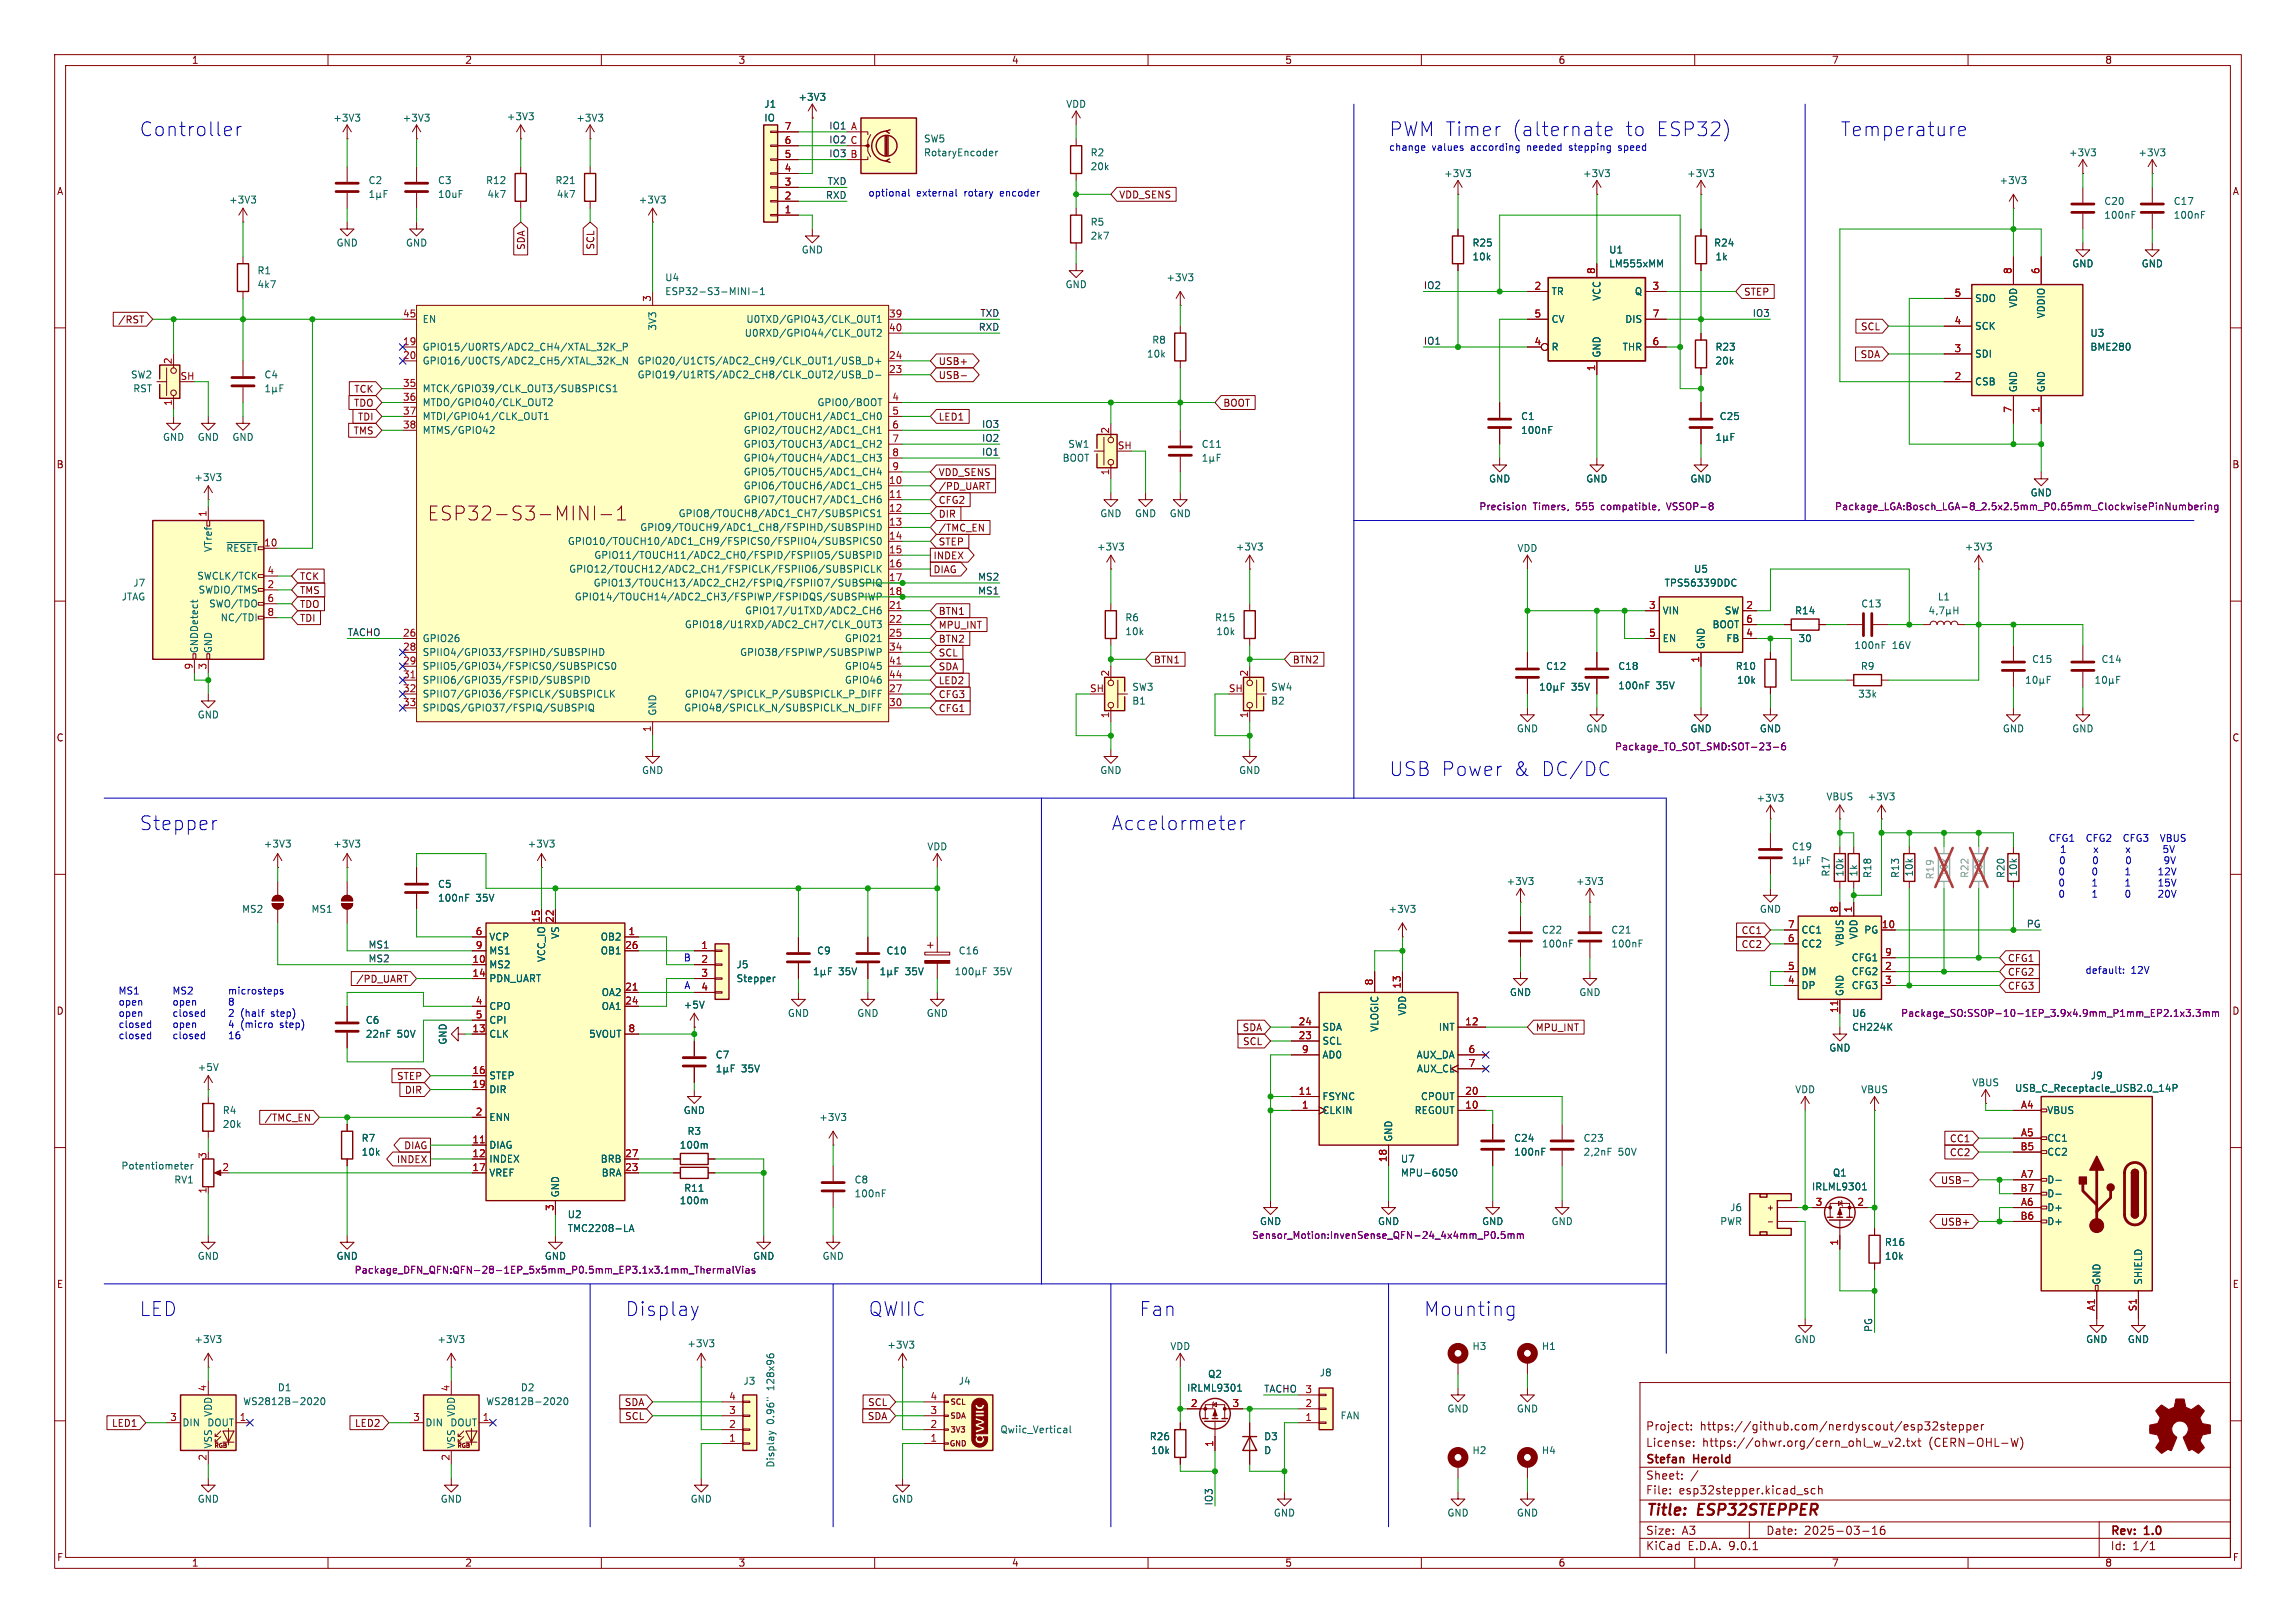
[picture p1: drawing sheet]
<svg xmlns="http://www.w3.org/2000/svg" width="420mm" height="297mm" viewBox="0 0 420 297" stroke-linecap="round" stroke-linejoin="round" font-family="sans-serif">
<defs><g id="words">
<g font-size="3.5" fill="#0000c2">
<text x="25.4" y="25.2">Controller</text>
<text x="254" y="25.2">PWM Timer</text>
<text x="276.4" y="25.2">(alternate</text>
<text x="297" y="25.2">to</text>
<text x="302.7" y="25.2">ESP32)</text>
<text x="336.5" y="25.2">Temperature</text>
<text x="254" y="142.2">USB Power</text>
<text x="276.6" y="142.2">&amp;</text>
<text x="281.7" y="142.2">DC/DC</text>
<text x="25.4" y="152.2">Stepper</text>
<text x="203.2" y="152.2">Accelormeter</text>
<text x="25.4" y="241">LED</text>
<text x="114.3" y="241">Display</text>
<text x="158.7" y="241">QWIIC</text>
<text x="208.3" y="241">Fan</text>
<text x="260.3" y="241">Mounting</text>
</g>
<text font-size="3.5" fill="#840000" x="78.2" y="95.5">ESP32-S3-MINI-1</text>
<g font-size="2.8" fill="#840000">
<text x="301" y="277.9">Title:</text>
<text x="310.6" y="277.9">ESP32STEPPER</text>
</g>
<g font-size="2.1" fill="#840000">
<text x="301" y="262">Project:</text>
<text x="310.9" y="262">https://github.com/nerdyscout/esp32stepper</text>
<text x="301" y="268.2">Stefan</text>
<text x="301" y="265">License:</text>
<text x="309.9" y="268.2">Herold</text>
<text x="311.4" y="265">https://ohwr.org/cern_ohl_w_v2.txt</text>
<text x="352.9" y="265">(CERN-OHL-W)</text>
<text x="301" y="273.7">File:</text>
<text x="301" y="271">Sheet:</text>
<text x="307.1" y="273.7">esp32stepper.kicad_sch</text>
<text x="301" y="281.1">Size:</text>
<text x="307.6" y="281.1">A3</text>
<text x="323" y="281.1">Date:</text>
<text x="330" y="281.1">2025-03-16</text>
<text x="386" y="281.3">Rev:</text>
<text x="392.4" y="281.3">1.0</text>
<text x="301" y="283.9">KiCad</text>
<text x="308.7" y="283.9">E.D.A.</text>
<text x="316.3" y="283.9">9.0.1</text>
<text x="386" y="283.9">Id:</text>
<text x="390.1" y="283.9">1/1</text>
</g>
<g font-size="1.8" fill="#840000">
<text x="35" y="11.9">1</text>
<text x="85" y="11.9">2</text>
<text x="135" y="11.9">3</text>
<text x="185" y="11.9">4</text>
<text x="235" y="11.9">5</text>
<text x="285" y="11.9">6</text>
<text x="335" y="11.9">7</text>
<text x="385" y="11.9">8</text>
<text x="10.3" y="35.9">A</text>
<text x="408.3" y="35.9">A</text>
<text x="204.6" y="36.5">VDD_SENS</text>
<text x="96.2" y="45.8" transform="rotate(-90 96.2 45.8)">SDA</text>
<text x="108.9" y="45.8" transform="rotate(-90 108.9 45.8)">SCL</text>
<text x="21.5" y="59.4">/RST</text>
<text x="318.9" y="54.3">STEP</text>
<text x="340.2" y="65.7">SDA</text>
<text x="340.3" y="60.6">SCL</text>
<text x="171.6" y="69.5">USB-</text>
<text x="171.6" y="67">USB+</text>
<text x="64.6" y="74.6">TDO</text>
<text x="64.7" y="72.1">TCK</text>
<text x="65.4" y="77.2">TDI</text>
<text x="171.6" y="77.2">LED1</text>
<text x="223.7" y="74.6">BOOT</text>
<text x="64.6" y="79.7">TMS</text>
<text x="10.3" y="85.9">B</text>
<text x="171.6" y="87.3">VDD_SENS</text>
<text x="171.6" y="89.9">/PD_UART</text>
<text x="408.2" y="85.9">B</text>
<text x="171.6" y="94.9">DIR</text>
<text x="171.6" y="92.4">CFG2</text>
<text x="171.6" y="100">STEP</text>
<text x="171.6" y="97.5">/TMC_EN</text>
<text x="54.8" y="106.4">TCK</text>
<text x="170.7" y="102.6">INDEX</text>
<text x="170.7" y="105.1">DIAG</text>
<text x="54.8" y="114">TDI</text>
<text x="54.8" y="108.9">TMS</text>
<text x="54.8" y="111.4">TDO</text>
<text x="171.6" y="112.7">BTN1</text>
<text x="171.6" y="117.8">BTN2</text>
<text x="171.6" y="115.3">MPU_INT</text>
<text x="171.6" y="122.9">SDA</text>
<text x="171.6" y="125.4">LED2</text>
<text x="171.6" y="120.3">SCL</text>
<text x="211" y="121.6">BTN1</text>
<text x="236.4" y="121.6">BTN2</text>
<text x="171.6" y="128">CFG3</text>
<text x="171.6" y="130.5">CFG1</text>
<text x="10.3" y="135.9">C</text>
<text x="408.2" y="135.9">C</text>
<text x="318.5" y="171.1">CC1</text>
<text x="318.5" y="173.7">CC2</text>
<text x="367.2" y="176.2">CFG1</text>
<text x="367.2" y="178.8">CFG2</text>
<text x="10.3" y="185.9">D</text>
<text x="65.1" y="180">/PD_UART</text>
<text x="367.2" y="181.3">CFG3</text>
<text x="408.2" y="185.9">D</text>
<text x="227.2" y="188.9">SDA</text>
<text x="227.3" y="191.5">SCL</text>
<text x="280.8" y="188.9">MPU_INT</text>
<text x="72.5" y="197.8">STEP</text>
<text x="74" y="200.3">DIR</text>
<text x="48.3" y="205.4">/TMC_EN</text>
<text x="356.6" y="209.2">CC1</text>
<text x="72.5" y="213">INDEX</text>
<text x="73.8" y="210.5">DIAG</text>
<text x="356.6" y="211.8">CC2</text>
<text x="354.9" y="216.9">USB-</text>
<text x="354.9" y="224.5">USB+</text>
<text x="10.3" y="235.9">E</text>
<text x="408.3" y="235.9">E</text>
<text x="114.2" y="257.5">SDA</text>
<text x="158.7" y="257.5">SCL</text>
<text x="20.4" y="261.3">LED1</text>
<text x="64.8" y="261.3">LED2</text>
<text x="114.2" y="260">SCL</text>
<text x="158.6" y="260">SDA</text>
<text x="10.3" y="285.9">F</text>
<text x="35" y="286.9">1</text>
<text x="85" y="286.9">2</text>
<text x="135" y="286.9">3</text>
<text x="185" y="286.9">4</text>
<text x="235" y="286.9">5</text>
<text x="285" y="286.9">6</text>
<text x="335" y="286.9">7</text>
<text x="385" y="286.9">8</text>
<text x="408.3" y="285.9">F</text>
</g>
<g font-size="1.8" fill="#006464">
<text x="60.9" y="22.5">+3V3</text>
<text x="73.6" y="22.5">+3V3</text>
<text x="92.6" y="22.2">+3V3</text>
<text x="105.3" y="22.5">+3V3</text>
<text x="139.7" y="19.9">J1</text>
<text x="139.7" y="22.5">IO</text>
<text x="145.9" y="18.6">+3V3</text>
<text x="194.9" y="19.9">VDD</text>
<text x="168.9" y="28.8">RotaryEncoder</text>
<text x="168.9" y="26.3">SW5</text>
<text x="199.4" y="28.8">R2</text>
<text x="378.4" y="28.8">+3V3</text>
<text x="391.1" y="28.8">+3V3</text>
<text x="67.3" y="33.9">C2</text>
<text x="80" y="33.9">C3</text>
<text x="88.8" y="33.9">R12</text>
<text x="101.5" y="33.9">R21</text>
<text x="199.4" y="31.3">20k</text>
<text x="264.1" y="32.6">+3V3</text>
<text x="289.5" y="32.6">+3V3</text>
<text x="308.5" y="32.6">+3V3</text>
<text x="365.7" y="33.9">+3V3</text>
<text x="41.8" y="37.4">+3V3</text>
<text x="80" y="36.4">10uF</text>
<text x="89" y="36.4">4k7</text>
<text x="101.8" y="36.4">4k7</text>
<text x="116.7" y="37.4">+3V3</text>
<text x="199.4" y="41.5">R5</text>
<text x="384.8" y="40.2">100nF</text>
<text x="384.8" y="37.7">C20</text>
<text x="397.5" y="40.2">100nF</text>
<text x="397.5" y="37.7">C17</text>
<text x="61.5" y="45.3">GND</text>
<text x="74.2" y="45.3">GND</text>
<text x="146.6" y="46.6">GND</text>
<text x="199.4" y="44">2k7</text>
<text x="269.2" y="47.9">10k</text>
<text x="269.2" y="45.3">R25</text>
<text x="294.3" y="46.6">U1</text>
<text x="313.4" y="45.3">R24</text>
<text x="313.7" y="47.9">1k</text>
<text x="47" y="50.4">R1</text>
<text x="47" y="52.9">4k7</text>
<text x="121.6" y="51.7">U4</text>
<text x="194.8" y="52.9">GND</text>
<text x="213.3" y="51.7">+3V3</text>
<text x="294.3" y="49.1">LM555xMM</text>
<text x="379" y="49.1">GND</text>
<text x="391.7" y="49.1">GND</text>
<text x="77.2" y="59.3">EN</text>
<text x="121.6" y="54.2">ESP32-S3-MINI-1</text>
<text x="136.4" y="59.3">U0TXD/GPIO43/CLK_OUT1</text>
<text x="283.7" y="54.2">TR</text>
<text x="283.7" y="59.3">CV</text>
<text x="293" y="55.1" transform="rotate(-90 293 55.1)">VCC</text>
<text x="297.2" y="59.3">DIS</text>
<text x="298.9" y="54.2">Q</text>
<text x="361.2" y="55.5">SDO</text>
<text x="369.2" y="56.4" transform="rotate(-90 369.2 56.4)">VDD</text>
<text x="374.2" y="58.3" transform="rotate(-90 374.2 58.3)">VDDIO</text>
<text x="77.2" y="64.4">GPIO15/U0RTS/ADC2_CH4/XTAL_32K_P</text>
<text x="120.2" y="60.6" transform="rotate(-90 120.2 60.6)">3V3</text>
<text x="136.1" y="61.8">U0RXD/GPIO44/CLK_OUT2</text>
<text x="209.7" y="65.6">10k</text>
<text x="210.7" y="63.1">R8</text>
<text x="283.7" y="64.4">R</text>
<text x="293" y="65.5" transform="rotate(-90 293 65.5)">GND</text>
<text x="296.7" y="64.4">THR</text>
<text x="313.7" y="64.4">R23</text>
<text x="361.2" y="60.6">SCK</text>
<text x="361.2" y="65.6">SDI</text>
<text x="382.3" y="64.4">BME280</text>
<text x="382.3" y="61.8">U3</text>
<text x="23.9" y="69.4">SW2</text>
<text x="24.3" y="72">RST</text>
<text x="48.3" y="69.4">C4</text>
<text x="77.2" y="66.9">GPIO16/U0CTS/ADC2_CH5/XTAL_32K_N</text>
<text x="77.2" y="72">MTCK/GPIO39/CLK_OUT3/SUBSPICS1</text>
<text x="116.5" y="66.9">GPIO20/U1CTS/ADC2_CH9/CLK_OUT1/USB_D+</text>
<text x="116.5" y="69.4">GPIO19/U1RTS/ADC2_CH8/CLK_OUT2/USB_D-</text>
<text x="313.7" y="66.9">20k</text>
<text x="361.2" y="70.7">CSB</text>
<text x="369.2" y="71.9" transform="rotate(-90 369.2 71.9)">GND</text>
<text x="374.2" y="71.9" transform="rotate(-90 374.2 71.9)">GND</text>
<text x="77.2" y="74.5">MTDO/GPIO40/CLK_OUT2</text>
<text x="77.2" y="77.1">MTDI/GPIO41/CLK_OUT1</text>
<text x="135.9" y="77.1">GPIO1/TOUCH1/ADC1_CH0</text>
<text x="149.4" y="74.5">GPIO0/BOOT</text>
<text x="278.1" y="77.1">C1</text>
<text x="314.5" y="77.1">C25</text>
<text x="29.7" y="80.9">GND</text>
<text x="36.1" y="80.9">GND</text>
<text x="42.4" y="80.9">GND</text>
<text x="77.2" y="79.6">MTMS/GPIO42</text>
<text x="135.9" y="79.6">GPIO2/TOUCH2/ADC1_CH1</text>
<text x="135.9" y="82.1">GPIO3/TOUCH3/ADC1_CH2</text>
<text x="195.3" y="82.1">SW1</text>
<text x="219.7" y="82.1">C11</text>
<text x="278.1" y="79.6">100nF</text>
<text x="35.5" y="88.2">+3V3</text>
<text x="135.9" y="84.7">GPIO4/TOUCH4/ADC1_CH3</text>
<text x="135.9" y="87.2">GPIO5/TOUCH5/ADC1_CH4</text>
<text x="135.9" y="89.8">GPIO6/TOUCH6/ADC1_CH5</text>
<text x="194.3" y="84.7">BOOT</text>
<text x="272.3" y="88.5">GND</text>
<text x="290.1" y="88.5">GND</text>
<text x="309.1" y="88.5">GND</text>
<text x="124" y="94.8">GPIO8/TOUCH8/ADC1_CH7/SUBSPICS1</text>
<text x="135.9" y="92.3">GPIO7/TOUCH7/ADC1_CH6</text>
<text x="201.2" y="94.8">GND</text>
<text x="207.5" y="94.8">GND</text>
<text x="213.9" y="94.8">GND</text>
<text x="371.3" y="91">GND</text>
<text x="39" y="101.1" transform="rotate(-90 39 101.1)">VTref</text>
<text x="41.3" y="101.2">~{RESET}</text>
<text x="103.8" y="99.9">GPIO10/TOUCH10/ADC1_CH9/FSPICS0/FSPIIO4/SUBSPICS0</text>
<text x="117" y="97.4">GPIO9/TOUCH9/ADC1_CH8/FSPIHD/SUBSPIHD</text>
<text x="200.6" y="100.9">+3V3</text>
<text x="226" y="100.9">+3V3</text>
<text x="277.5" y="101.2">VDD</text>
<text x="359.3" y="100.9">+3V3</text>
<text x="24.3" y="107.5">J7</text>
<text x="36" y="106.3">SWCLK/TCK</text>
<text x="104" y="105">GPIO12/TOUCH12/ADC2_CH1/FSPICLK/FSPIIO6/SUBSPICLK</text>
<text x="108.5" y="107.5">GPIO13/TOUCH13/ADC2_CH2/FSPIQ/FSPIIO7/SUBSPIQ</text>
<text x="108.6" y="102.5">GPIO11/TOUCH11/ADC2_CH0/FSPID/FSPIIO5/SUBSPID</text>
<text x="304.4" y="107.5">TPS56339DDC</text>
<text x="309.8" y="105">U5</text>
<text x="22.2" y="110.1">JTAG</text>
<text x="36.2" y="108.8">SWDIO/TMS</text>
<text x="38.2" y="111.4">SWO/TDO</text>
<text x="40.3" y="113.9">NC/TDI</text>
<text x="105" y="110.1">GPIO14/TOUCH14/ADC2_CH3/FSPIWP/FSPIDQS/SUBSPIWP</text>
<text x="136.2" y="112.6">GPIO17/U1TXD/ADC2_CH6</text>
<text x="205.7" y="113.9">R6</text>
<text x="222.2" y="113.9">R15</text>
<text x="304" y="112.6">VIN</text>
<text x="315.4" y="112.6">SW</text>
<text x="328.3" y="112.6">R14</text>
<text x="340.4" y="111.4">C13</text>
<text x="354.4" y="110.1">L1</text>
<text x="36.4" y="119.6" transform="rotate(-90 36.4 119.6)">GNDDetect</text>
<text x="39" y="119.6" transform="rotate(-90 39 119.6)">GND</text>
<text x="77.2" y="117.7">GPIO26</text>
<text x="125.2" y="115.2">GPIO18/U1RXD/ADC2_CH7/CLK_OUT3</text>
<text x="154.4" y="117.7">GPIO21</text>
<text x="205.7" y="116.4">10k</text>
<text x="222.4" y="116.4">10k</text>
<text x="304" y="117.7">EN</text>
<text x="312" y="118.9" transform="rotate(-90 312 118.9)">GND</text>
<text x="313.2" y="115.2">BOOT</text>
<text x="315.7" y="117.7">FB</text>
<text x="328.9" y="117.7">30</text>
<text x="339.1" y="119">100nF</text>
<text x="346.1" y="119">16V</text>
<text x="77.2" y="120.2">SPIIO4/GPIO33/FSPIHD/SUBSPIHD</text>
<text x="77.2" y="122.8">SPIIO5/GPIO34/FSPICS0/SUBSPICS0</text>
<text x="77.2" y="125.3">SPIIO6/GPIO35/FSPID/SUBSPID</text>
<text x="135.3" y="120.2">GPIO38/FSPIWP/SUBSPIWP</text>
<text x="154.4" y="122.8">GPIO45</text>
<text x="154.4" y="125.3">GPIO46</text>
<text x="282.7" y="122.8">C12</text>
<text x="295.9" y="122.8">C18</text>
<text x="317.4" y="122.8">R10</text>
<text x="317.6" y="125.3">10k</text>
<text x="340.3" y="122.8">R9</text>
<text x="371.6" y="121.5">C15</text>
<text x="384.3" y="121.5">C14</text>
<text x="36.1" y="131.7">GND</text>
<text x="77.2" y="127.9">SPIIO7/GPIO36/FSPICLK/SUBSPICLK</text>
<text x="77.2" y="130.4">SPIDQS/GPIO37/FSPIQ/SUBSPIQ</text>
<text x="120.2" y="131.1" transform="rotate(-90 120.2 131.1)">GND</text>
<text x="125.1" y="130.4">GPIO48/SPICLK_N/SUBSPICLK_N_DIFF</text>
<text x="125.2" y="127.9">GPIO47/SPICLK_P/SUBSPICLK_P_DIFF</text>
<text x="207" y="129.1">B1</text>
<text x="207" y="126.6">SW3</text>
<text x="232.4" y="129.1">B2</text>
<text x="232.4" y="126.6">SW4</text>
<text x="287.5" y="126.6">35V</text>
<text x="295.9" y="126.3">100nF</text>
<text x="303" y="126.3">35V</text>
<text x="339.8" y="127.9">33k</text>
<text x="277.4" y="134.2">GND</text>
<text x="290.1" y="134.2">GND</text>
<text x="309.1" y="134.2">GND</text>
<text x="321.8" y="134.2">GND</text>
<text x="366.3" y="134.2">GND</text>
<text x="379" y="134.2">GND</text>
<text x="117.3" y="141.8">GND</text>
<text x="201.2" y="141.8">GND</text>
<text x="226.6" y="141.8">GND</text>
<text x="321.2" y="146.9">+3V3</text>
<text x="334" y="146.7">VBUS</text>
<text x="341.5" y="146.7">+3V3</text>
<text x="48.2" y="155.3">+3V3</text>
<text x="60.9" y="155.3">+3V3</text>
<text x="96.4" y="155.3">+3V3</text>
<text x="169.5" y="155.8">VDD</text>
<text x="327.7" y="155.8">C19</text>
<text x="334.9" y="160.5" transform="rotate(-90 334.9 160.5)">R17</text>
<text x="337.4" y="160.5" transform="rotate(-90 337.4 160.5)">10k</text>
<text x="340" y="160.5" transform="rotate(-90 340 160.5)">1k</text>
<text x="342.5" y="160.8" transform="rotate(-90 342.5 160.8)">R18</text>
<text x="347.6" y="160.8" transform="rotate(-90 347.6 160.8)">R13</text>
<text x="350.1" y="160.5" transform="rotate(-90 350.1 160.5)">10k</text>
<text x="366.9" y="160.8" transform="rotate(-90 366.9 160.8)">R20</text>
<text x="369.2" y="160.5" transform="rotate(-90 369.2 160.5)">10k</text>
<text x="44.2" y="167.2">MS2</text>
<text x="56.9" y="167.2">MS1</text>
<text x="80" y="162.7">C5</text>
<text x="80" y="165.2">100nF</text>
<text x="87.1" y="165.2">35V</text>
<text x="253.9" y="167.2">+3V3</text>
<text x="275.5" y="162.2">+3V3</text>
<text x="288.2" y="162.2">+3V3</text>
<text x="321.8" y="167.2">GND</text>
<text x="89.4" y="172.3">VCP</text>
<text x="102.5" y="171.9" transform="rotate(-90 102.5 171.9)">VS</text>
<text x="109.8" y="172.3">OB2</text>
<text x="281.9" y="173.6">100nF</text>
<text x="281.9" y="171">C22</text>
<text x="294.6" y="173.6">100nF</text>
<text x="294.6" y="171">C21</text>
<text x="329.4" y="171">CC1</text>
<text x="329.4" y="173.6">CC2</text>
<text x="337.4" y="173.2" transform="rotate(-90 337.4 173.2)">VBUS</text>
<text x="340" y="172" transform="rotate(-90 340 172)">VDD</text>
<text x="340.9" y="171">PG</text>
<text x="89.4" y="174.9">MS1</text>
<text x="89.4" y="177.4">MS2</text>
<text x="89.4" y="179.9">PDN_UART</text>
<text x="99.9" y="176.2" transform="rotate(-90 99.9 176.2)">VCC_IO</text>
<text x="109.8" y="174.9">OB1</text>
<text x="134.6" y="177.4">J5</text>
<text x="134.6" y="179.9">Stepper</text>
<text x="149.4" y="174.9">C9</text>
<text x="153.4" y="178.7">35V</text>
<text x="162.1" y="174.9">C10</text>
<text x="165.6" y="178.7">35V</text>
<text x="175.3" y="174.9">C16</text>
<text x="181.7" y="178.7">35V</text>
<text x="329.4" y="178.7">DM</text>
<text x="338.6" y="176.1">CFG1</text>
<text x="338.6" y="178.7">CFG2</text>
<text x="89.4" y="185">CPO</text>
<text x="110" y="182.5">OA2</text>
<text x="110" y="185">OA1</text>
<text x="125" y="184.8">+5V</text>
<text x="257.4" y="185.9" transform="rotate(-90 257.4 185.9)">VDD</text>
<text x="276.1" y="182.5">GND</text>
<text x="288.8" y="182.5">GND</text>
<text x="329.4" y="181.2">DP</text>
<text x="337.4" y="182.4" transform="rotate(-90 337.4 182.4)">GND</text>
<text x="338.6" y="181.2">CFG3</text>
<text x="66.8" y="187.6">C6</text>
<text x="66.8" y="190.1">22nF</text>
<text x="72.6" y="190.1">50V</text>
<text x="81.9" y="191.3" transform="rotate(-90 81.9 191.3)">GND</text>
<text x="89.4" y="187.6">CPI</text>
<text x="89.4" y="190.1">CLK</text>
<text x="107.7" y="190.1">5VOUT</text>
<text x="144" y="186.3">GND</text>
<text x="156.7" y="186.3">GND</text>
<text x="169.4" y="186.3">GND</text>
<text x="241.8" y="188.8">SDA</text>
<text x="241.8" y="191.4">SCL</text>
<text x="252.3" y="188.9" transform="rotate(-90 252.3 188.9)">VLOGIC</text>
<text x="263.1" y="188.8">INT</text>
<text x="338.7" y="186.3">U6</text>
<text x="338.7" y="188.8">CH224K</text>
<text x="36.1" y="196.2">+5V</text>
<text x="89.4" y="197.7">STEP</text>
<text x="130.8" y="193.9">C7</text>
<text x="135.6" y="196.4">35V</text>
<text x="241.8" y="193.9">AD0</text>
<text x="259" y="193.9">AUX_DA</text>
<text x="259.1" y="196.4">AUX_CL</text>
<text x="334.5" y="192.6">GND</text>
<text x="382.3" y="197.7">J9</text>
<text x="89.4" y="200.3">DIR</text>
<text x="241.8" y="201.5">FSYNC</text>
<text x="259.8" y="201.5">CPOUT</text>
<text x="328.3" y="200.3">VDD</text>
<text x="340.3" y="200.3">VBUS</text>
<text x="360.7" y="199">VBUS</text>
<text x="368.5" y="200">USB_C_Receptacle_USB2.0_14P</text>
<text x="40.6" y="204.1">R4</text>
<text x="40.6" y="206.6">20k</text>
<text x="66" y="209.1">R7</text>
<text x="89.4" y="205.3">ENN</text>
<text x="125" y="204.1">GND</text>
<text x="125.7" y="207.9">R3</text>
<text x="149.8" y="205.3">+3V3</text>
<text x="241.8" y="204.1">CLKIN</text>
<text x="254.9" y="209" transform="rotate(-90 254.9 209)">GND</text>
<text x="258.7" y="204.1">REGOUT</text>
<text x="276.9" y="209.1">C24</text>
<text x="289.6" y="209.1">C23</text>
<text x="374.4" y="204.1">VBUS</text>
<text x="374.4" y="209.1">CC1</text>
<text x="22.1" y="214.2">Potentiometer</text>
<text x="66" y="211.7">10k</text>
<text x="89.4" y="210.4">DIAG</text>
<text x="89.4" y="213">INDEX</text>
<text x="89.4" y="215.5">VREF</text>
<text x="109.8" y="213">BRB</text>
<text x="110" y="215.5">BRA</text>
<text x="124.2" y="210.4">100m</text>
<text x="256.2" y="215.5">MPU-6050</text>
<text x="256.2" y="213">U7</text>
<text x="276.9" y="211.7">100nF</text>
<text x="289.6" y="211.7">2,2nF</text>
<text x="296" y="211.7">50V</text>
<text x="335.2" y="215.5">Q1</text>
<text x="374.4" y="211.7">CC2</text>
<text x="31.8" y="216.8">RV1</text>
<text x="102.5" y="219.2" transform="rotate(-90 102.5 219.2)">GND</text>
<text x="124.2" y="220.6">100m</text>
<text x="125.1" y="218.3">R11</text>
<text x="156.2" y="216.8">C8</text>
<text x="156.2" y="219.3">100nF</text>
<text x="316.4" y="221.8">J6</text>
<text x="331.3" y="218">IRLML9301</text>
<text x="374.4" y="216.8">D-</text>
<text x="374.4" y="219.3">D-</text>
<text x="374.4" y="221.8">D+</text>
<text x="103.8" y="225.7">TMC2208-LA</text>
<text x="103.8" y="223.1">U2</text>
<text x="230.4" y="224.4">GND</text>
<text x="252" y="224.4">GND</text>
<text x="271" y="224.4">GND</text>
<text x="283.7" y="224.4">GND</text>
<text x="314.6" y="224.4">PWR</text>
<text x="374.4" y="224.4">D+</text>
<text x="36.1" y="230.7">GND</text>
<text x="61.5" y="230.7">GND</text>
<text x="99.6" y="230.7">GND</text>
<text x="137.7" y="230.7">GND</text>
<text x="150.4" y="230.7">GND</text>
<text x="344.7" y="230.7">10k</text>
<text x="344.7" y="228.2">R16</text>
<text x="384.4" y="235.2" transform="rotate(-90 384.4 235.2)">GND</text>
<text x="392" y="235.2" transform="rotate(-90 392 235.2)">SHIELD</text>
<text x="35.5" y="246">+3V3</text>
<text x="79.9" y="246">+3V3</text>
<text x="328.2" y="246">GND</text>
<text x="381.5" y="246">GND</text>
<text x="389.1" y="246">GND</text>
<text x="125.6" y="246.7">+3V3</text>
<text x="162.2" y="247">+3V3</text>
<text x="214" y="247.2">VDD</text>
<text x="269.2" y="247.2">H3</text>
<text x="281.9" y="247.2">H1</text>
<text x="44.4" y="257.3">WS2812B-2020</text>
<text x="50.7" y="254.8">D1</text>
<text x="88.8" y="257.3">WS2812B-2020</text>
<text x="95.2" y="254.8">D2</text>
<text x="135.9" y="253.6">J3</text>
<text x="141.8" y="254.3" transform="rotate(-90 141.8 254.3)">128x96</text>
<text x="175.3" y="253.6">J4</text>
<text x="217" y="254.9">IRLML9301</text>
<text x="220.9" y="252.3">Q2</text>
<text x="241.3" y="252.1">J8</text>
<text x="33.3" y="261.2">DIN</text>
<text x="37.8" y="261.2">DOUT</text>
<text x="39" y="259.4" transform="rotate(-90 39 259.4)">VDD</text>
<text x="77.7" y="261.2">DIN</text>
<text x="82.3" y="261.2">DOUT</text>
<text x="83.4" y="259.4" transform="rotate(-90 83.4 259.4)">VDD</text>
<text x="141.8" y="260.6" transform="rotate(-90 141.8 260.6)">0.96&quot;</text>
<text x="182.9" y="262.5">Qwiic_Vertical</text>
<text x="210.2" y="263.8">R26</text>
<text x="231.1" y="263.8">D3</text>
<text x="245.1" y="259.9">FAN</text>
<text x="264.7" y="258.7">GND</text>
<text x="277.4" y="258.7">GND</text>
<text x="39" y="265.2" transform="rotate(-90 39 265.2)">VSS</text>
<text x="83.4" y="265.2" transform="rotate(-90 83.4 265.2)">VSS</text>
<text x="141.8" y="268.7" transform="rotate(-90 141.8 268.7)">Display</text>
<text x="210.5" y="266.3">10k</text>
<text x="231.1" y="266.3">D</text>
<text x="269.2" y="266.3">H2</text>
<text x="281.9" y="266.3">H4</text>
<text x="36.1" y="275.2">GND</text>
<text x="80.5" y="275.2">GND</text>
<text x="126.2" y="275.2">GND</text>
<text x="163.1" y="275.2">GND</text>
<text x="232.9" y="277.7">GND</text>
<text x="264.7" y="277.7">GND</text>
<text x="277.4" y="277.7">GND</text>
</g>
<g font-size="1.8" fill="#a90000">
<text x="143.4" y="23.9">7</text>
<text x="143.4" y="29">5</text>
<text x="143.4" y="26.4">6</text>
<text x="143.4" y="34">3</text>
<text x="143.4" y="31.5">4</text>
<text x="143.4" y="39.1">1</text>
<text x="143.4" y="36.6">2</text>
<text x="280.6" y="53.1">2</text>
<text x="291.8" y="50.2" transform="rotate(-90 291.8 50.2)">8</text>
<text x="302.2" y="53.1">3</text>
<text x="368" y="50.2" transform="rotate(-90 368 50.2)">8</text>
<text x="373.1" y="50.2" transform="rotate(-90 373.1 50.2)">6</text>
<text x="73.6" y="58.2">45</text>
<text x="119.1" y="55.3" transform="rotate(-90 119.1 55.3)">3</text>
<text x="162.5" y="58.2">39</text>
<text x="280.6" y="58.2">5</text>
<text x="302.2" y="58.2">7</text>
<text x="357.4" y="54.4">5</text>
<text x="357.4" y="59.4">4</text>
<text x="73.6" y="63.2">19</text>
<text x="73.6" y="65.8">20</text>
<text x="162.5" y="60.7">40</text>
<text x="162.5" y="65.8">24</text>
<text x="280.6" y="63.2">4</text>
<text x="302.2" y="63.2">6</text>
<text x="357.4" y="64.5">3</text>
<text x="31.5" y="66.7" transform="rotate(-90 31.5 66.7)">2</text>
<text x="32.9" y="69.6">SH</text>
<text x="73.6" y="70.9">35</text>
<text x="162.5" y="68.3">23</text>
<text x="291.8" y="68" transform="rotate(-90 291.8 68)">1</text>
<text x="357.4" y="69.6">2</text>
<text x="31.5" y="74.4" transform="rotate(-90 31.5 74.4)">1</text>
<text x="73.6" y="73.4">36</text>
<text x="73.6" y="75.9">37</text>
<text x="163.1" y="73.4">4</text>
<text x="163.1" y="75.9">5</text>
<text x="368" y="75.6" transform="rotate(-90 368 75.6)">7</text>
<text x="373.1" y="75.6" transform="rotate(-90 373.1 75.6)">1</text>
<text x="73.6" y="78.5">38</text>
<text x="163.1" y="78.5">6</text>
<text x="163.1" y="81">7</text>
<text x="163.1" y="83.6">8</text>
<text x="202.9" y="79.4" transform="rotate(-90 202.9 79.4)">2</text>
<text x="204.4" y="82.3">SH</text>
<text x="162.5" y="88.6">10</text>
<text x="163.1" y="86.1">9</text>
<text x="202.9" y="87.1" transform="rotate(-90 202.9 87.1)">1</text>
<text x="37.8" y="94.7" transform="rotate(-90 37.8 94.7)">1</text>
<text x="162.5" y="91.2">11</text>
<text x="162.5" y="93.7">12</text>
<text x="48.2" y="100.1">10</text>
<text x="162.5" y="96.3">13</text>
<text x="162.5" y="98.8">14</text>
<text x="162.5" y="101.3">15</text>
<text x="48.8" y="105.2">4</text>
<text x="48.8" y="107.7">2</text>
<text x="162.5" y="103.9">16</text>
<text x="162.5" y="106.4">17</text>
<text x="48.8" y="110.2">6</text>
<text x="48.8" y="112.8">8</text>
<text x="162.5" y="109">18</text>
<text x="162.5" y="111.5">21</text>
<text x="301.6" y="111.5">3</text>
<text x="319.3" y="111.5">2</text>
<text x="73.6" y="116.6">26</text>
<text x="73.6" y="119.1">28</text>
<text x="162.5" y="114">22</text>
<text x="162.5" y="116.6">25</text>
<text x="162.5" y="119.1">34</text>
<text x="301.6" y="116.6">5</text>
<text x="319.3" y="114">6</text>
<text x="319.3" y="116.6">4</text>
<text x="35.3" y="122.6" transform="rotate(-90 35.3 122.6)">9</text>
<text x="37.8" y="122.6" transform="rotate(-90 37.8 122.6)">3</text>
<text x="73.6" y="121.7">29</text>
<text x="73.6" y="124.2">31</text>
<text x="162.5" y="121.7">41</text>
<text x="162.5" y="124.2">44</text>
<text x="202.9" y="123.9" transform="rotate(-90 202.9 123.9)">2</text>
<text x="228.3" y="123.9" transform="rotate(-90 228.3 123.9)">2</text>
<text x="310.9" y="121.4" transform="rotate(-90 310.9 121.4)">1</text>
<text x="73.6" y="126.7">32</text>
<text x="73.6" y="129.3">33</text>
<text x="162.5" y="126.7">27</text>
<text x="162.5" y="129.3">30</text>
<text x="199.3" y="126.7">SH</text>
<text x="202.9" y="131.5" transform="rotate(-90 202.9 131.5)">1</text>
<text x="224.7" y="126.7">SH</text>
<text x="228.3" y="131.5" transform="rotate(-90 228.3 131.5)">1</text>
<text x="119.1" y="134.1" transform="rotate(-90 119.1 134.1)">1</text>
<text x="336.3" y="167.1" transform="rotate(-90 336.3 167.1)">8</text>
<text x="338.8" y="167.1" transform="rotate(-90 338.8 167.1)">1</text>
<text x="86.9" y="171.2">6</text>
<text x="86.9" y="173.7">9</text>
<text x="98.8" y="169" transform="rotate(-90 98.8 169)">15</text>
<text x="101.3" y="169" transform="rotate(-90 101.3 169)">22</text>
<text x="114.3" y="173.7">26</text>
<text x="114.9" y="171.2">1</text>
<text x="128.2" y="173.7">1</text>
<text x="327" y="169.9">7</text>
<text x="327" y="172.5">6</text>
<text x="344.1" y="169.9">10</text>
<text x="86.3" y="176.3">10</text>
<text x="86.3" y="178.8">14</text>
<text x="128.2" y="176.3">2</text>
<text x="128.2" y="178.8">3</text>
<text x="327" y="177.5">5</text>
<text x="344.7" y="175">9</text>
<text x="344.7" y="177.5">2</text>
<text x="86.9" y="183.9">4</text>
<text x="114.3" y="181.4">21</text>
<text x="114.3" y="183.9">24</text>
<text x="128.2" y="181.4">4</text>
<text x="251.2" y="180.4" transform="rotate(-90 251.2 180.4)">8</text>
<text x="256.3" y="181" transform="rotate(-90 256.3 181)">13</text>
<text x="327" y="180.1">4</text>
<text x="336.3" y="185.5" transform="rotate(-90 336.3 185.5)">11</text>
<text x="344.7" y="180.1">3</text>
<text x="86.3" y="189">13</text>
<text x="86.9" y="186.4">5</text>
<text x="114.9" y="189">8</text>
<text x="237.4" y="187.7">24</text>
<text x="237.4" y="190.2">23</text>
<text x="267.9" y="187.7">12</text>
<text x="86.3" y="196.6">16</text>
<text x="238.1" y="192.8">9</text>
<text x="268.5" y="192.8">6</text>
<text x="268.5" y="195.3">7</text>
<text x="86.3" y="199.1">19</text>
<text x="237.4" y="200.4">11</text>
<text x="238.1" y="202.9">1</text>
<text x="267.9" y="200.4">20</text>
<text x="267.9" y="202.9">10</text>
<text x="369.6" y="202.9">A4</text>
<text x="86.3" y="209.3">11</text>
<text x="86.9" y="204.2">2</text>
<text x="369.6" y="208">A5</text>
<text x="37.8" y="212.2" transform="rotate(-90 37.8 212.2)">3</text>
<text x="40.6" y="214.4">2</text>
<text x="86.3" y="211.8">12</text>
<text x="86.3" y="214.4">17</text>
<text x="114.3" y="211.8">27</text>
<text x="114.3" y="214.4">23</text>
<text x="253.7" y="212.8" transform="rotate(-90 253.7 212.8)">18</text>
<text x="369.5" y="210.6">B5</text>
<text x="369.6" y="215.6">A7</text>
<text x="37.8" y="218.5" transform="rotate(-90 37.8 218.5)">1</text>
<text x="101.3" y="221.7" transform="rotate(-90 101.3 221.7)">3</text>
<text x="332" y="220.7">3</text>
<text x="339.7" y="220.7">2</text>
<text x="369.5" y="218.2">B7</text>
<text x="369.6" y="220.7">A6</text>
<text x="369.5" y="223.3">B6</text>
<text x="336.3" y="228" transform="rotate(-90 336.3 228)">1</text>
<text x="383.3" y="240" transform="rotate(-90 383.3 240)">A1</text>
<text x="390.9" y="240.1" transform="rotate(-90 390.9 240.1)">S1</text>
<text x="37.8" y="254.7" transform="rotate(-90 37.8 254.7)">4</text>
<text x="82.3" y="254.7" transform="rotate(-90 82.3 254.7)">4</text>
<text x="133.3" y="256.3">4</text>
<text x="170.1" y="256.3">4</text>
<text x="217.7" y="257.6">2</text>
<text x="225.4" y="257.6">3</text>
<text x="238.7" y="257.6">2</text>
<text x="238.7" y="255">3</text>
<text x="31" y="260.1">3</text>
<text x="43.7" y="260.1">1</text>
<text x="75.5" y="260.1">3</text>
<text x="88.2" y="260.1">1</text>
<text x="133.3" y="263.9">1</text>
<text x="133.3" y="261.4">2</text>
<text x="133.3" y="258.8">3</text>
<text x="170.1" y="258.8">3</text>
<text x="170.1" y="261.4">2</text>
<text x="170.1" y="263.9">1</text>
<text x="238.7" y="260.1">1</text>
<text x="37.8" y="267.4" transform="rotate(-90 37.8 267.4)">2</text>
<text x="82.3" y="267.4" transform="rotate(-90 82.3 267.4)">2</text>
<text x="222" y="264.9" transform="rotate(-90 222 264.9)">1</text>
</g>
<g font-size="1.8" fill="#0f0f0f">
<text x="151.6" y="23.8">IO1 A</text>
<text x="151.6" y="26.3">IO2 C</text>
<text x="151.6" y="28.9">IO3 B</text>
<text x="151.3" y="33.9">TXD</text>
<text x="151" y="36.5">RXD</text>
<text x="260.3" y="53">IO2</text>
<text x="179.2" y="58.1">TXD</text>
<text x="320.5" y="58.1">IO3</text>
<text x="178.9" y="60.6">RXD</text>
<text x="260.3" y="63.2">IO1</text>
<text x="179.5" y="83.5">IO1</text>
<text x="179.5" y="80.9">IO2</text>
<text x="179.5" y="78.4">IO3</text>
<text x="178.8" y="106.3">MS2</text>
<text x="178.8" y="108.9">MS1</text>
<text x="63.5" y="116.5">TACHO</text>
<text x="67.3" y="173.6">MS1</text>
<text x="370.6" y="169.8">PG</text>
<text x="67.3" y="176.2">MS2</text>
<text x="342.6" y="243.8" transform="rotate(-90 342.6 243.8)">PG</text>
<text x="231.1" y="254.9">TACHO</text>
<text x="221.9" y="275.6" transform="rotate(-90 221.9 275.6)">IO3</text>
</g>
<g font-size="1.8" fill="#0000c2">
<text x="254" y="27.7">change</text>
<text x="261.9" y="27.7">values</text>
<text x="269.2" y="27.7">according</text>
<text x="279.6" y="27.7">needed</text>
<text x="287.5" y="27.7">stepping</text>
<text x="296.7" y="27.7">speed</text>
<text x="158.7" y="36.2">optional</text>
<text x="167.7" y="36.2">external</text>
<text x="176.5" y="36.2">rotary</text>
<text x="183.2" y="36.2">encoder</text>
<text x="374.6" y="154.3">CFG1</text>
<text x="381.8" y="154.3">CFG2</text>
<text x="389" y="154.3">CFG3</text>
<text x="396.2" y="154.3">VBUS</text>
<text x="376.4" y="160.4">0</text>
<text x="376.5" y="158.3">0</text>
<text x="376.7" y="156.3">1</text>
<text x="383.5" y="160.4">0</text>
<text x="383.6" y="158.3">0</text>
<text x="383.8" y="156.3">x</text>
<text x="397.6" y="160.4">12V</text>
<text x="376.4" y="162.4">0</text>
<text x="376.4" y="164.5">0</text>
<text x="383.5" y="162.4">1</text>
<text x="383.5" y="164.5">1</text>
<text x="397.6" y="162.4">15V</text>
<text x="397.6" y="164.5">20V</text>
<text x="125" y="176.1">B</text>
<text x="381.4" y="178.4">default:</text>
<text x="389.8" y="178.4">12V</text>
<text x="21.6" y="182.1">MS1 MS2 microsteps</text>
<text x="21.6" y="184.1">open open</text>
<text x="125.1" y="181.2">A</text>
<text x="21.6" y="186.2">open closed 2</text>
<text x="21.6" y="188.2">closed open 4</text>
<text x="21.6" y="190.2">closed closed 16</text>
<text x="44" y="186.2">(half</text>
<text x="44" y="188.2">(micro</text>
<text x="49.7" y="186.2">step)</text>
<text x="51.3" y="188.2">step)</text>
</g>
<g font-size="1.8" fill="#840084">
<text x="270.5" y="93.6">Precision</text>
<text x="280.4" y="93.6">Timers,</text>
<text x="288.4" y="93.6">555</text>
<text x="293.2" y="93.6">compatible,</text>
<text x="305.4" y="93.6">VSSOP-8</text>
<text x="335.6" y="93.6">Package_LGA:Bosch_LGA-8_2.5x2.5mm_P0.65mm_ClockwisePinNumbering</text>
<text x="295.3" y="137.5">Package_TO_SOT_SMD:SOT-23-6</text>
<text x="347.7" y="186.3">Package_SO:SSOP-10-1EP_3.9x4.9mm_P1mm_EP2.1x3.3mm</text>
<text x="229" y="226.9">Sensor_Motion:InvenSense_QFN-24_4x4mm_P0.5mm</text>
<text x="64.8" y="233.3">Package_DFN_QFN:QFN-28-1EP_5x5mm_P0.5mm_EP3.1x3.1mm_ThermalVias</text>
</g>
<g font-size="1.8" fill="#939391">
<text x="353.9" y="161" transform="rotate(-90 353.9 161)">R19</text>
<text x="356.5" y="160.5" transform="rotate(-90 356.5 160.5)">10k</text>
<text x="360.3" y="160.8" transform="rotate(-90 360.3 160.8)">R22</text>
<text x="362.8" y="160.5" transform="rotate(-90 362.8 160.5)">10k</text>
</g>
<g font-size="1.4" fill="#840000">
<text x="323.1" y="221.7">+</text>
<text x="173.8" y="257.3">SCL</text>
<text x="173.7" y="259.8">SDA</text>
<text x="173.8" y="262.3">3V3</text>
<text x="173.6" y="264.9">GND</text>
</g>
<g font-size="1.1" fill="#840000">
<text x="39.1" y="265.2">RGB</text>
<text x="83.5" y="265.2">RGB</text>
</g>
</g></defs>
<g fill="none" stroke="#840000" stroke-width=".18">
<path d="M10 10h400v277h-400zM12 12h396v273h-396zM60 10v2M110 10v2M160 10v2M210 10v2M260 10v2M310 10v2M360 10v2M266.7 35.6h.1M266.7 33v2.6M266.7 33l-.8 1.3"/>
<path d="M266.7 33l.8 1.3M292.1 35.6h.1M292.1 33l-.8 1.3M292.1 33l.8 1.3M292.1 33v2.6M311.1 35.6h.1M311.1 33v2.6M311.1 33l-.7 1.3M311.1 33l.8 1.3M393.7 34.3v2.8M393.7 39.1v2.8M266.7 41.9v1.3"/>
<path d="M266.7 48.3v1.2M311.1 41.9v1.3M311.1 48.3v1.2M10 60h2M274.3 73.7v2.8M274.3 78.5v2.8M311.1 61v1.2M311.1 67.3v1.3M311.1 73.7v2.8M311.1 78.5v2.8M408 60h2M274.3 83.8v1.3h1.3l-1.3 1.3-1.3-1.3h1.3"/>
<path d="M10 110h2M408 110h2M10 160h2M408 160h2M10 210h2M408 210h2M300 253h108v32h-108zM10 260h2M300 278.5h108M300 274.5h108M300 268.5h108M305.5 273.2v.2"/>
<path d="M305.5 272.5v.1M307.7 270.5v.2M307.7 269.8v.1M308.3 260.7h.6M308.6 261.6l.3 .1M309.4 261.5v.2M309.4 260.8v.1M309.8 264.5v.2M309.8 263.8v.1M310.6 269.1l-1.3 1.9M320 278.5v3M330.2 272.8l.5 .2v.2l-.2 .2-.4-.1"/>
<path d="M330.2 272.5h.5M332 272.5l-.4-.1-.3 .3v.4l.1 .2h.6M332.7 272.5l.2-.1 .3 .1 .1 .9M332.7 271.9v1.5M342.5 279.7l.4-.4v1.5M343.9 263.7l-.2 1M344.2 264.8h1.1M344.7 279.3a.59 .59 0 0 0-.8 .6v.6l.2 .2 .4 .1 .2-.2 .1-.5-.1-.2h-.5l-.3 .2M345.5 263.7l.4 1 .3-1M346.7 263.3l.6-.1 .2 .1 .1 .3-.9 1.1h.9M348.2 264.5v.2M348.7 263.7h.6"/>
<path d="M348.9 263.2v1.3l.4 .2M349.7 263.7l.7 1M350.4 263.7l-.7 1M350.8 263.7h.6M351 263.2v1.3l.4 .2M352.1 260.2h.9l-.5 .6 .4 .1v.6l-.2 .2-.5-.1M353.6 260.3l.6-.1 .2 .1v.3l-.9 1.1h.9M355.6 260.8l-.4-.1-.2 .2 .1 .2 .5 .2v.3h-.6M356.1 260.7h.6M356.3 260.2v1.3l.4 .2M357.1 261.2l.7-.2-.1-.2-.4-.1-.2 .2 .1 .7h.5M358.4 260.8l.5-.1 .3 .3v.4l-.2 .2h-.6"/>
<path d="M358.4 260.7v1.5M359.8 260.8l.4-.1 .3 .3v.4l-.1 .2h-.6M359.8 260.7v1.5M361.1 261.2l.7-.2-.1-.2-.4-.1-.2 .2 .1 .7h.5M362.4 260.7v1M362.9 260.7l-.3 .1-.2 .2M369.2 263.2l-.4 1.5-.3-1.1-.3 1.1M369.6 263a1.72 1.72 0 0 1 0 2.3M384 278.5v6.5M408 260h2M60 285v2M110 285v2"/>
<path d="M160 285v2M210 285v2M260 285v2M300 281.5h108M310 285v2M320.7 283.6h.8M340.7 280.2h1.2M342.5 280.8h.9M360 285v2M393.3 283.6h.9M393.3 282.5l.4-.4v1.5"/>
</g>
<path d="M307.9 266.8l.1 .9" fill="none" stroke="#840000" stroke-width=".3"/>
<path d="M391.7 37.3h4M391.7 38.9h4M272.3 76.7h4.1M272.3 78.2h4.1M309.1 76.7h4.1M309.1 78.2h4.1" fill="none" stroke="#840000" stroke-width=".51"/>
<g fill="none" stroke="#006464" stroke-width=".18">
<path d="M268.2 31.1h.8l-.4 .4M268.8 31.5l.2 .3v.3l-.2 .2M293.6 31.1h.8l-.4 .4M294.2 31.5l.2 .3v.3l-.2 .2M312.7 31.1h.7l-.4 .4M313.2 31.5l.2 .3v.3l-.2 .2M402.7 39.3h.4M402.7 38.7h.6M283.3 78.7h.4M283.3 78h.6M314 79.7l.4-.4v1.3M315.3 79.7v1.3"/>
<path d="M315.9 79.7v.7M316.6 79.9h.5M317.2 79.3h-.6v1.3M314 80.6h.8M315.3 80.4l.2 .2h.2l.2-.2M315.9 80.4l.2 .2"/>
</g>
<path d="M265.7 43.2h2v5.1h-2zM310.1 43.2h2.1v5.1h-2.1zM310.1 62.2h2.1v5.1h-2.1z" fill="none" stroke="#840000" stroke-width=".25"/>
<path d="M283.2 50.8h17.8v15.2h-17.8z" fill="#ffffc2"/>
<path d="M283.2 50.8h17.8v15.2h-17.8z" fill="none" stroke="#840000" stroke-width=".25"/>
<g fill="none" stroke="#840000" stroke-width=".18">
<path d="M279.4 53.3h3.8M279.4 58.4h3.8M292.1 48.3v2.5M301 53.3h3.8M301 58.4h3.8M393.7 44.5v1.2h1.3l-1.3 1.3-1.3-1.3h1.3M279.4 63.5h2.5M292.1 66v2.6M301 63.5h3.8"/>
<circle cx="282.6" cy="63.5" r=".63"/>
</g>
<path d="M303.7 48.5l.4-.9v1.2" fill="none" stroke="#006464" stroke-width=".18"/>
<path d="M278.5 92.4v.9M278.5 92.6l.2-.2 .3 .1 .1 .8M286.9 93.2l-.2 .3M302.5 92.4l.3 .1 .1 .2-.6 .2M302.8 93.2l-.3 .1M303.5 93.2l-.1 .3M304.8 92l.5 1.3" fill="none" stroke="#840084" stroke-width=".18"/>
<path d="M360.7 52.1h20.3v20.3h-20.3z" fill="#ffffc2"/>
<path d="M360.7 52.1h20.3v20.3h-20.3zM322.8 120.7h2.1v5h-2.1z" fill="none" stroke="#840000" stroke-width=".25"/>
<g fill="none" stroke="#840000" stroke-width=".18">
<path d="M368.3 38.1h.1M368.3 35.6v2.5M368.3 35.6l-.8 1.2M368.3 35.6l.8 1.2M381 31.8h.1M381 29.2v2.6M381 34.3v2.8M381 39.1v2.8M381 29.2l-.8 1.3M381 29.2l.8 1.3M355.6 54.6h5.1M355.6 59.7h5.1"/>
<path d="M368.3 47v5.1M373.4 47v5.1M381 44.5v1.2h1.3l-1.3 1.3-1.3-1.3h1.3M355.6 64.8h5.1M355.6 69.9h5.1M368.3 72.4v5.1M373.4 72.4v5.1M373.4 86.4v1.2h1.2l-1.2 1.3-1.3-1.3h1.3M279.4 119.4v2.8M292.1 119.4v2.8M323.8 119.4v1.3M351.8 114.3h1.3a.64 .64 0 0 1 .6-.6 .64 .64 0 0 1 .6 .6 .64 .64 0 0 1 .7-.6 .64 .64 0 0 1 .6 .6 .64 .64 0 0 1 .6-.6 .64 .64 0 0 1 .7 .6 .64 .64 0 0 1 .6-.6 .64 .64 0 0 1 .6 .6h1.3"/>
<path d="M361.9 104.1h.1M361.9 101.6l.8 1.3M361.9 101.6l-.7 1.3M361.9 101.6v2.5M381 118.1v2.8M279.4 129.5v1.3h1.3l-1.3 1.3-1.3-1.3h1.3M279.4 124.2v2.8M292.1 129.5v1.3h1.3l-1.3 1.3-1.3-1.3h1.3M292.1 124.2v2.8M311.1 129.5v1.3h1.3l-1.3 1.3-1.2-1.3h1.2M323.8 129.5v1.3h1.3l-1.3 1.3-1.2-1.3h1.2M323.8 125.7v1.3"/>
<path d="M368.3 129.5v1.3h1.3l-1.3 1.3-1.3-1.3h1.3M381 122.9v2.8M285.7 219.7v1.3h1.3l-1.3 1.2-1.2-1.2h1.2M285.7 205.7v2.8M285.7 210.6v2.8"/>
</g>
<g fill="none" stroke="#006464" stroke-width=".18">
<path d="M369.8 32.3h.8l-.4 .5M370.4 32.8l.2 .3v.3l-.2 .2M382.5 27.2h.8l-.4 .5M383.1 27.7l.2 .3v.3l-.2 .2M390 39.3h.4M390 38.7h.6M389.6 63.1v.7M363.5 99.4h.7l-.4 .5M364 99.9l.2 .2v.3l-.2 .3M353.3 111l-.3 .9h.8M353.6 111.5v.8M354.3 112.3l-.1 .2"/>
<path d="M354.8 111.1h.8l-.5 1.2M356.1 111.5v1.3M356.1 112.2l.2 .1h.2l.2-.1M356.7 112.2l.2 .1M356.7 111.5v.7M357.4 111.1v1.2M357.4 111.7h.7M358.1 111.1v1.2M281.8 126.3h.7M281.8 125.4l.3-.4v1.3M283.1 125.2l.2-.2a.68 .68 0 0 1 .4 .7 .68 .68 0 0 1-.4 .6l-.3-.5zM284.3 126.1l.1 .2h.3l.2-.2"/>
<path d="M284.3 125.5v1.2M284.9 126.1l.2 .2M284.9 125.5v.6M285.6 125.6h.4M286.2 125h-.6v1.3M301.1 125.4h.4M301.1 124.8h.6M383.4 125h.7M383.4 124.1l.3-.3v1.2M384.8 123.8h.1a.68 .68 0 0 1 .4 .6 .68 .68 0 0 1-.4 .6 .84 .84 0 0 1-.1-1.2zM385.9 124.9l.1 .1h.3l.2-.1M385.9 124.2v1.3"/>
<path d="M386.5 124.9l.2 .1M386.5 124.2v.7M387.2 124.4h.4M387.8 123.8h-.6v1.2M294.1 210.1h.7"/>
</g>
<g fill="none" stroke="#840084" stroke-width=".18">
<path d="M397.5 92.4l.1 .8 .3 .1 .2-.1M398.1 92.4v.9M398.7 92.6l.4-.2 .1 .2M398.7 92.4v.9M399.2 92.6l.2-.2 .3 .1 .1 .8M399.2 92.6v.7M400.4 92.5l.3-.1 .3 .3-.1 .5h-.5M400.4 92v1.3M401.5 92.9l.6-.2-.1-.2-.3-.1-.2 .2v.6h.5M402.6 92.4v.9M403 92.4l-.4 .3M403.4 92v.1"/>
<path d="M403.4 92.4v.9M404 92.6l.2-.2 .3 .1 .1 .8M404 92.4v.9M405.7 92.5l-.4-.1-.2 .3 .1 .5h.5M405.7 92.4v1.1l-.2 .2h-.3"/>
</g>
<path d="M379 37.3h4M379 38.9h4M277.4 122.4h4M277.4 124h4M290.1 122.4h4M290.1 124h4M379 121.2h4M379 122.7h4M283.7 208.8h4.1M283.7 210.3h4.1" fill="none" stroke="#840000" stroke-width=".51"/>
<path d="M303.5 109.2h15.3v10.2h-15.3z" fill="#ffffc2"/>
<path d="M303.5 109.2h15.3v10.2h-15.3zM327.7 113.3h5v2h-5zM339.1 123.4h5.1v2.1h-5.1z" fill="none" stroke="#840000" stroke-width=".25"/>
<g fill="none" stroke="#840000" stroke-width=".18">
<path d="M292.1 83.8v1.3h1.3l-1.3 1.3-1.3-1.3h1.3M311.1 83.8v1.3h1.3l-1.3 1.3-1.2-1.3h1.2M279.4 101.6l-.8 1.3M279.4 101.6l.8 1.3M279.4 101.6v2.5M301 111.8h2.5M301 116.8h2.5M311.1 119.4v2.5M318.8 111.8h2.5M318.8 116.8h2.5M318.8 114.3h2.5M326.4 114.3h1.3"/>
<path d="M332.7 114.3h1.3M337.8 114.3h2.8M342.6 114.3h2.8M337.8 124.5h1.3M344.2 124.5h1.2M330.2 241.3v1.3h-1.3l1.3 1.2 1.3-1.2h-1.3"/>
</g>
<path d="M317 106.1l.3-.1 .3 .1M317.6 107.1l-.3 .2-.3-.1M344.3 118h.4M344.3 117.4h.6" fill="none" stroke="#006464" stroke-width=".18"/>
<path d="M324.4 136.7h1M326.5 136h-.4a.86 .86 0 0 0 0 1.2l.5-.1v-.4l-.2-.3h-.3l-.2 .3" fill="none" stroke="#840084" stroke-width=".18"/>
<path d="M340.9 112.3v4M342.4 112.3v4" fill="none" stroke="#840000" stroke-width=".51"/>
<path d="M373.4 200.7h20.3v35.5h-20.3z" fill="#ffffc2"/>
<g fill="none" stroke="#840000" stroke-width=".18">
<path d="M368.3 203.2h5.1M368.3 208.3h5.1M368.3 210.8h5.1M368.3 215.9h5.1M368.3 218.4h5.1M373.4 202.9h1v.6h-1zM373.4 208h1v.5h-1zM373.4 210.6h1v.5h-1zM373.4 215.6h1v.6h-1zM373.4 218.2h1v.5h-1zM368.3 221h5.1M368.3 223.5h5.1"/>
<path d="M373.4 220.7h1v.5h-1zM373.4 223.3h1v.5h-1zM383.3 235.2h.5v1h-.5zM383.5 236.2v5.1M391.2 236.2v5.1"/>
</g>
<path d="M373.4 200.7h20.3v35.5h-20.3zM389.9 214.6a.64 .64 0 0 1 .6-.6 .64 .64 0 0 1 .7 .6M389.9 222.2a.64 .64 0 0 0 .6 .7 .64 .64 0 0 0 .7-.7" fill="none" stroke="#840000" stroke-width=".25"/>
<path d="M381 216.7v1.2l2.5 2.6M383.5 214.1v10.2M386.1 217.9v1.3l-2.6 2.5M389.2 213.3a1.91 1.91 0 0 1 2-.4 1.91 1.91 0 0 1 1.2 1.7v7.6a1.91 1.91 0 0 1-1.9 1.9 1.91 1.91 0 0 1-1.9-1.9v-7.7l.2-.7z" fill="none" stroke="#840000" stroke-width=".51"/>
<g fill="#840000" stroke="#840000" stroke-width=".25">
<path d="M389.9 214.6h1.3v7.6h-1.3z"/>
<path d="M390.1 214.2a.64 .64 0 0 1 .7-.2 .64 .64 0 0 1 .4 .6h-1.3z"/>
<path d="M389.9 222.2h1.3a.64 .64 0 0 1-.7 .7 .64 .64 0 0 1-.6-.7z"/>
<path d="M383.5 211.6l1.3 2.5h-2.5z"/>
<path d="M380.4 215.4h1.2v1.3h-1.2z"/>
<circle cx="386.1" cy="217.3" r=".63"/>
</g>
<circle cx="383.5" cy="224.3" r="1.27" fill="#840000" stroke="#840000" stroke-width=".18"/>
<path d="M396.5 198.4l-.3 .9h.8M396.8 198.9v.8M397.5 199.1h.6l.1-.2v-.3l-.7-.2v1.3M376.1 216h.9M376.1 218.5h.9" fill="none" stroke="#006464" stroke-width=".18"/>
<path d="M320 218.4h7.7v1.3h-2.6v5.1h2.6v1.3h-7.7z" fill="#ffffc2"/>
<g fill="none" stroke="#840000" stroke-width=".25">
<path d="M320 218.4h7.7v1.3h-2.6v5.1h2.6v1.3h-7.7zM321.9 218.4h1.3v.7h-1.3zM321.9 225.4h1.3v.7h-1.3zM334.3 222.8h1M334.6 223.3h3.9M336 222.8h1.1M337.8 222.8h1M341.9 226.1h2v5h-2z"/>
<circle cx="336.5" cy="221.9" r="2.79"/>
</g>
<g fill="none" stroke="#840000" stroke-width=".18">
<path d="M363.2 199.4l-.7 1.3M363.2 199.4l.8 1.3M363.2 199.4v2.5M330.2 200.7l-.8 1.2M330.2 200.7l.8 1.2M330.2 200.7v2.5M336.3 219.8l.6 .4-.6 .4zM336.8 219.7l.1 .1v.8l.2 .1M342.9 203.2h.1M342.9 200.7l-.8 1.2M342.9 200.7l.8 1.2M342.9 200.7v2.5"/>
<path d="M363.2 201.9h.1M323.5 223.6h.7M325.1 221h3.8M325.1 223.5h3.8M331.5 221h3.3M334.8 222.8v-2.6h3.5v2.6M336.5 223.3v5.3M341.6 221h-5.1v1.8M342.9 224.8v1.3M342.9 231.1v1.3M383.5 241.3v1.3h1.3l-1.3 1.2-1.2-1.2h1.2M391.2 241.3v1.3h1.2l-1.2 1.2-1.3-1.2h1.3"/>
</g>
<g fill="#840000" stroke="#840000" stroke-width=".18">
<path d="M336.5 221.2l.4 1h-.7z"/>
<path d="M394.8 257.6l.6-.5 .9 .6a.62 .62 0 0 0 1 0l.4-.2 .3-1.5h1.5l.1 .5a1.13 1.13 0 0 0 .8 1.3l.5 .2 1.3-.9 1 1-.4 .7a.75 .75 0 0 0-.2 1.2l.2 .5 1.5 .3v1.5l-1.4 .3-.1 .1a1.23 1.23 0 0 0-.2 1.2l.6 1-.1 .1-1 1-.8-.6a.54 .54 0 0 0-.8 .1l-1.1-2.4a2.33 2.33 0 0 0 .9-1.9 1.54 1.54 0 0 0-2.5-.7 1.54 1.54 0 0 0 .4 2.5l-1.1 2.5a.69 .69 0 0 0-1.1 .1l-.6 .4-1.1-1.1 .8-1.2-.2-.5a.71 .71 0 0 0-.9-.8l-.8-.1v-1.5l.5-.1a1.11 1.11 0 0 0 1.2-.7 .72 .72 0 0 0-.2-1.2l-.4-.6z"/>
<circle cx="334.8" cy="221" r=".25"/>
<circle cx="338.3" cy="221" r=".25"/>
</g>
<path d="M340.7 217.7h.7M340.7 216.8l.4-.3v1.2" fill="none" stroke="#006464" stroke-width=".18"/>
<path d="M241.3 254h2.5v7.6h-2.5z" fill="#ffffc2"/>
<g fill="none" stroke="#840000" stroke-width=".25">
<path d="M220 259.6h1M221.7 259.6h1.1M223.5 259.6h1M241.3 254h2.5v7.6h-2.5zM220.3 260.1h3.9M227.3 262.9h2.6M228.6 262.9l1.3 2.5h-2.6z"/>
<circle cx="222.2" cy="258.7" r="2.79"/>
</g>
<g fill="none" stroke="#840000" stroke-width=".18">
<path d="M217.2 257.8h5v1.8M220.5 259.6v-2.6h3.5v2.6M221.9 257l.6-.3v.7zM222 256.5l-.1 .2v.7l-.2 .2M224 257.8h3.3M237.5 257.8h3.8M237.5 255.3h3.8M241.3 257.7h1.3v.2h-1.3zM241.3 255.1h1.3v.3h-1.3zM222.2 260.1v5.3M228.6 260.3v7.7M234.9 273v1.3h1.3l-1.3 1.3-1.2-1.3h1.2"/>
<path d="M237.5 260.3h3.8M241.3 260.2h1.3v.3h-1.3z"/>
</g>
<g fill="#840000" stroke="#840000" stroke-width=".18">
<path d="M222.2 258.1l.4 1h-.7z"/>
<circle cx="224" cy="257.8" r=".25"/>
<circle cx="220.5" cy="257.8" r=".25"/>
</g>
<path d="M226.4 254.6h.7M226.4 253.7l.4-.4v1.3" fill="none" stroke="#006464" stroke-width=".18"/>
<path d="M157.5 21.6h10.1v10.2h-10.1z" fill="#ffffc2"/>
<g fill="none" stroke="#840000" stroke-width=".25">
<path d="M157.5 21.6h10.1v10.2h-10.1zM161.9 24.9v3.5M162.2 24a2.73 2.73 0 0 0-2.7 2.7 2.73 2.73 0 0 0 2.7 2.8M162.2 24.9v3.5M162.4 24.9v3.5M162.7 29.1l-.6 .4 .7 .2M162.8 23.7l-.7 .3 .6 .4"/>
<circle cx="162.2" cy="26.7" r="1.9"/>
</g>
<path d="M154.9 24.1h3.8v.5M154.9 26.7h3.8v1l.6 1M158.7 28.7v.5h-3.8M159.3 24.6l-.6 1.1v1h-.5" fill="none" stroke="#840000" stroke-width=".18"/>
<circle cx="158.7" cy="26.7" r=".25" fill="#840000" stroke="#840000" stroke-width=".18"/>
<path d="M181.2 27.7h.3l.1 .3-.6 .1M181.5 28.5h-.3M182.1 27.7v.8M182.5 27.7l-.4 .2" fill="none" stroke="#006464" stroke-width=".18"/>
<path d="M139.7 22.9h2.5v17.7h-2.5z" fill="#ffffc2"/>
<path d="M139.7 22.9h2.5v17.7h-2.5z" fill="none" stroke="#840000" stroke-width=".25"/>
<g fill="none" stroke="#840000" stroke-width=".18">
<path d="M148.6 19.1l-.8 1.2M148.6 19.1l.8 1.2M148.6 19.1v2.5M141 39.2h1.2v.3h-1.2zM141 36.7h1.2v.3h-1.2zM141 34.2h1.2v.2h-1.2zM141 31.6h1.2v.3h-1.2zM141 29.1h1.2v.2h-1.2zM141 26.5h1.2v.3h-1.2zM141 24h1.2v.3h-1.2zM142.2 39.4h3.8M142.2 36.8h3.8"/>
<path d="M142.2 34.3h3.8M142.2 31.8h3.8M142.2 29.2h3.8M142.2 26.7h3.8M142.2 24.1h3.8M148.6 21.6h.1M148.6 41.9v1.3h-1.3l1.3 1.3 1.3-1.3h-1.3M290.8 177.8v1.3h1.3l-1.3 1.2-1.2-1.2h1.2M266.7 248.9v2.6"/>
</g>
<path d="M150.1 17.1h.8l-.4 .5M150.6 17.6l.3 .2v.3l-.3 .3" fill="none" stroke="#006464" stroke-width=".18"/>
<circle cx="266.7" cy="247.6" r="1.27" fill="none" stroke="#840000" stroke-width="1.3"/>
<path d="M241.3 181.6h25.4v28h-25.4z" fill="#ffffc2"/>
<path d="M241.3 181.6h25.4v28h-25.4z" fill="none" stroke="#840000" stroke-width=".25"/>
<g fill="none" stroke="#840000" stroke-width=".18">
<path d="M381 129.5v1.3h1.3l-1.3 1.3-1.3-1.3h1.3M251.5 177.8v3.8M256.5 177.8v3.8M278.1 177.8v1.3h1.3l-1.3 1.2-1.2-1.2h1.2M236.2 188h5.1M236.2 190.5h5.1M236.2 193h5.1M266.7 194.9l-1.3 .7 1.3 .6M266.7 188h5.1M266.7 193h5.1M266.7 195.6h5.1M336.5 188v1.2h1.3l-1.3 1.3-1.2-1.3h1.2"/>
<path d="M232.4 219.7v1.3h1.3l-1.3 1.2-1.3-1.2h1.3M236.2 200.7h5.1M236.2 203.2h5.1M254 219.7v1.3h1.3l-1.3 1.2-1.3-1.2h1.3M254 209.6v3.8M266.7 200.7h5.1M266.7 203.2h5.1M273 219.7v1.3h1.3l-1.3 1.2-1.2-1.2h1.2M273 205.7v2.8M273 210.6v2.8M266.7 254v1.3h1.3l-1.3 1.2-1.3-1.2h1.3M279.4 254v1.3h1.3l-1.3 1.2-1.3-1.2h1.3"/>
<path d="M279.4 248.9v2.6M266.7 273v1.3h1.3l-1.3 1.3-1.3-1.3h1.3M266.7 268v2.5M279.4 273v1.3h1.3l-1.3 1.3-1.3-1.3h1.3M279.4 268v2.5"/>
</g>
<path d="M239 200.2h.7" fill="none" stroke="#a90000" stroke-width=".18"/>
<path d="M264.6 213.9h.6M265.1 214.5l.2 .2-.2 .4M265.9 214.1l.2-.2a.68 .68 0 0 1 .4 .7 .68 .68 0 0 1-.4 .6l-.4-.5zM282.1 210.7h.4M282.1 210.1h.6" fill="none" stroke="#006464" stroke-width=".18"/>
<path d="M272.8 225.9l.3-.5a.68 .68 0 0 1 .4 .6 .68 .68 0 0 1-.4 .6l-.3-.4M274 226.5v.1M275.3 225.4h-.6l-.1 .6 .2-.1h.4l.1 .2v.4l-.2 .1-.5-.1M275.9 225.9l.3-.1 .2 .2M275.9 225.8v.8M276.4 226l.2-.2 .3 .1 .1 .7M276.4 226v.6M277.6 225.9l.3-.1 .2 .2M277.6 225.8v.8M278.1 226l.2-.2 .3 .1v.7M278.1 226v.6" fill="none" stroke="#840084" stroke-width=".18"/>
<g fill="none" stroke="#840000" stroke-width="1.3">
<circle cx="279.4" cy="247.6" r="1.27"/>
<circle cx="266.7" cy="266.7" r="1.27"/>
<circle cx="279.4" cy="266.7" r="1.27"/>
</g>
<path d="M271 208.8h4.1M271 210.3h4.1" fill="none" stroke="#840000" stroke-width=".51"/>
<path d="M328.9 167.6h15.3v15.3h-15.3z" fill="#ffffc2"/>
<path d="M328.9 167.6h15.3v15.3h-15.3zM37.1 212.1h2v5.1h-2zM37.1 201.9h2v5.1h-2zM62.5 207h2v5.1h-2zM124.5 211.1h5v2h-5zM124.5 213.6h5v2h-5z" fill="none" stroke="#840000" stroke-width=".25"/>
<g fill="none" stroke="#840000" stroke-width=".18">
<path d="M49.8 165.4h2a1.02 1.02 0 0 1-1 1 1.02 1.02 0 0 1-1-1zM50.1 164.1a1.02 1.02 0 0 1 1.1-.2 1.02 1.02 0 0 1 .6 .9h-2zM50.8 161.3v2.5M50.8 166.4v2.5M62.5 165.4h2a1.02 1.02 0 0 1-1 1 1.02 1.02 0 0 1-1-1zM62.8 164.1a1.02 1.02 0 0 1 1.1-.2 1.02 1.02 0 0 1 .6 .9h-2zM63.5 161.3v2.5M63.5 166.4v2.5M326.4 170.2h2.5M326.4 172.7h2.5M326.4 177.8h2.5M336.5 165.1v2.5"/>
<path d="M339.1 165.1v2.5M344.2 170.2h2.5M344.2 177.8h2.5M344.2 175.3h2.5M38.1 199.4h.1M38.1 196.9l-.8 1.2M38.1 196.9l.8 1.2M38.1 196.9v2.5M63.5 184.2v2.7M63.5 189v2.8M83.8 189.2v-1.2l-1.3 1.2 1.3 1.3v-1.3h1.3M127 190.5v2.8"/>
<path d="M127 195.3v2.8M326.4 180.3h2.5M336.5 182.9v2.5M344.2 180.3h2.5M38.1 200.7v1.2M38.1 207v1.3M38.1 217.2v1.2M39.6 214.6h1M63.5 205.7v1.3M63.5 212.1v1.3M123.2 214.6h1.3M123.2 212.1h1.3"/>
<path d="M129.5 214.6h1.3M129.5 212.1h1.3M38.1 226.1v1.2h1.3l-1.3 1.3-1.3-1.3h1.3M63.5 226.1v1.2h1.3l-1.3 1.3-1.3-1.3h1.3M139.7 226.1v1.2h1.3l-1.3 1.3-1.3-1.3h1.3M165.1 270.5v1.3h1.3l-1.3 1.2-1.3-1.2h1.3"/>
</g>
<path d="M336.1 183.2v.7" fill="none" stroke="#a90000" stroke-width=".18"/>
<g fill="none" stroke="#006464" stroke-width=".18">
<path d="M39.9 194.6l-.4 1.3M131.2 196.2h.7M131.2 195.3l.3-.4v1.3M132.4 196l.2 .2h.3l.1-.2M132.4 195.3v1.3M133 196l.2 .2M133 195.3v.7M133.8 195.5h.4M134.4 194.9h-.6v1.3M345.5 187.8l.6 .7M346.1 187.3l-.8 .7M33.8 213.5l.6-.1v-.2l-.4-.1-.2 .2 .1 .6h.5"/>
<path d="M35 213.1v.8M35.3 213.1l-.3 .2M127.9 218h.7M129 209.3l.4 .2v.6M129 219.4l.4 .2v.7"/>
</g>
<g fill="none" stroke="#840084" stroke-width=".18">
<path d="M397.7 186h.7M398.9 185.2l.6 .8M399.5 185.2l-.6 .8M399.9 184.7h.8l-.5 .5 .4 .1v.6l-.2 .1-.5-.1M401.2 185.9v.1M401.7 184.7h.8l-.4 .5 .3 .1v.6l-.2 .1-.5-.1M403 185.3l.4-.1 .2 .1M403 185.2v.8M403.6 185.3l.2-.1h.3v.8M403.6 185.3v.7M404.7 185.3l.4-.1 .2 .1M404.7 185.2v.8"/>
<path d="M405.3 185.3l.2-.1h.3v.8M405.3 185.3v.7"/>
</g>
<g fill="#840000" stroke="#840000" stroke-width=".18">
<path d="M62.8 164.1a1.02 1.02 0 0 1 1.1-.2 1.02 1.02 0 0 1 .6 .9h-2z"/>
<path d="M62.5 165.4h2a1.02 1.02 0 0 1-1 1 1.02 1.02 0 0 1-1-1z"/>
<path d="M39.2 214.6l1.2-.5v1z"/>
<path d="M50.1 164.1a1.02 1.02 0 0 1 1.1-.2 1.02 1.02 0 0 1 .6 .9h-2z"/>
<path d="M49.8 165.4h2a1.02 1.02 0 0 1-1 1 1.02 1.02 0 0 1-1-1z"/>
</g>
<path d="M61.5 187.2h4M61.5 188.7h4M125 193.5h4M125 195.1h4" fill="none" stroke="#840000" stroke-width=".51"/>
<path d="M88.9 168.9h25.4v50.8h-25.4z" fill="#ffffc2"/>
<path d="M88.9 168.9h25.4v50.8h-25.4z" fill="none" stroke="#840000" stroke-width=".25"/>
<g fill="none" stroke="#840000" stroke-width=".18">
<path d="M76.2 158.8v2.7M76.2 163.6v2.8M86.4 171.5h2.5M86.4 174h2.5M86.4 176.5h2.5M86.4 179.1h2.5M99.1 166.4v2.5M101.6 166.4v2.5M114.3 171.5h2.5M114.3 174h2.5M86.4 184.2h2.5M86.4 186.7h2.5"/>
<path d="M86.4 189.2h2.5M86.4 196.9h2.5M86.4 199.4h2.5M114.3 184.2h2.5M114.3 189.2h2.5M114.3 181.6h2.5M86.4 204.5h2.5M86.4 209.6h2.5M86.4 212.1h2.5M86.4 214.6h2.5M101.6 219.7v2.5M114.3 212.1h2.5"/>
<path d="M114.3 214.6h2.5M101.6 226.1v1.2h1.3l-1.3 1.3-1.3-1.3h1.3"/>
</g>
<path d="M115.8 181.2h.7M87.9 209.1h.7" fill="none" stroke="#a90000" stroke-width=".18"/>
<path d="M85.2 164.3h.4M85.2 163.6h.6M115.1 225.4l.4-1.3 .4 1.3M115.2 225h.6" fill="none" stroke="#006464" stroke-width=".18"/>
<g fill="none" stroke="#840084" stroke-width=".18">
<path d="M129.5 232.1l.4 .1v.2l-.6 .2M129.9 232.9l-.4 .1M130.5 232.1v.9M130.8 232.1l-.3 .3M131.3 232.3l.3-.2 .2 .2M131.3 232.1v.9M131.8 232.3l.2-.2 .3 .1 .1 .8M131.8 232.3v.7M133 232.2h.4l.1 .8M133.5 232.4l-.4 .1-.2 .2 .2 .3 .4-.1M134.1 231.7v1.1l.2 .2M134.6 231.7l.4 1.3 .4-1.3"/>
<path d="M135.9 231.7v.1M135.9 232.1v.9M136.5 232.2h.4l.1 .8M137 232.4l-.4 .1-.2 .2 .2 .3 .4-.1M138 232.2l-.3-.1-.1 .2v.2l.4 .1v.3h-.4"/>
</g>
<path d="M74.2 161.8h4M74.2 163.3h4" fill="none" stroke="#840000" stroke-width=".51"/>
<path d="M33 255.3h10.2v10.1h-10.2z" fill="#ffffc2"/>
<g fill="none" stroke="#840000" stroke-width=".18">
<path d="M158.7 171.5v2.7M158.7 176.3v2.8M169.2 174.2h4.5v.6h-4.5zM169.7 173h1M170.2 172.5v1M171.4 171.5v2.7M171.4 176.3v2.8M127 199.4v1.3h1.3l-1.3 1.2-1.3-1.2h1.3M127 188h.1M127 185.4l-.8 1.3M127 185.4l.8 1.3M127 185.4v2.6"/>
<path d="M146 181.6v1.3h1.3l-1.3 1.3-1.2-1.3h1.2M158.7 181.6v1.3h1.3l-1.3 1.3-1.2-1.3h1.2M171.4 181.6v1.3h1.3l-1.3 1.3-1.2-1.3h1.2M38.1 252.7v2.6M165.1 250.2h.1M165.1 247.6l-.8 1.3M165.1 247.6l.8 1.3M165.1 247.6v2.6M30.5 260.3h2.5M38.1 265.4v2.6M39.4 262.9h.5M39.4 263.9h.5"/>
<path d="M40.4 261.9l-1 1v-.5M40.4 262.9l-1 1v-.5M40.8 261.9h2l-1 2zM40.8 263.9h2M41.8 261.4v3M43.2 260.3h2.5"/>
</g>
<path d="M33 255.3h10.2v10.1h-10.2z" fill="none" stroke="#840000" stroke-width=".25"/>
<g fill="none" stroke="#006464" stroke-width=".18">
<path d="M161.1 178.4h.8M161.1 177.5l.4-.4v1.3M162.4 178.2l.2 .2h.2l.2-.2M162.4 177.5v1.3M163 178.2l.2 .2M163 177.5v.7M163.7 177.7h.5M164.3 177.1h-.6v1.3M174.9 178.4h.7M174.9 177.5l.3-.4v1.3M176.2 177.2l.2-.1a.68 .68 0 0 1 .4 .6 .68 .68 0 0 1-.4 .7l-.3-.5zM177.4 177.2l.2-.1a.68 .68 0 0 1 .4 .6 .68 .68 0 0 1-.4 .7l-.3-.5z"/>
<path d="M178.5 178.2l.2 .2h.3l.1-.2M178.5 177.5v1.3M179.1 178.2l.2 .2M179.1 177.5v.7M179.9 177.7h.4M180.5 177.1h-.6v1.3M128.8 183.2l-.4 1.3M57.5 255.9l.5-.1 .2 .3-.8 .9h.8M58.8 255.9l.2-.1a.68 .68 0 0 1 .4 .6 .68 .68 0 0 1-.4 .6l-.3-.4zM166.4 245.4h.7l-.4 .5M166.9 245.9l.2 .3v.3l-.2 .2"/>
</g>
<path d="M169.2 175.8h4.5v.5h-4.5z" fill="#840000" stroke="#840000" stroke-width=".18"/>
<path d="M156.7 174.5h4.1M156.7 176h4.1" fill="none" stroke="#840000" stroke-width=".51"/>
<path d="M130.8 172.7h2.5v10.2h-2.5z" fill="#ffffc2"/>
<path d="M130.8 172.7h2.5v10.2h-2.5z" fill="none" stroke="#840000" stroke-width=".25"/>
<g fill="none" stroke="#840000" stroke-width=".18">
<path d="M127 174h3.8M127 176.5h3.8M127 179.1h3.8M130.8 173.9h1.3v.2h-1.3zM130.8 176.4h1.3v.3h-1.3zM130.8 178.9h1.3v.3h-1.3zM146 171.5v2.7M146 176.3v2.8M127 181.6h3.8M130.8 181.5h1.3v.2h-1.3zM152.4 213.4v2.8M152.4 218.2v2.8"/>
<path d="M152.4 226.1v1.2h1.3l-1.3 1.3-1.3-1.3h1.3M38.1 270.5v1.3h1.3l-1.3 1.2-1.3-1.2h1.3"/>
</g>
<path d="M141.4 178.8v.8M141.8 178.8l-.4 .2M148.9 178.4h.8M148.9 177.5l.4-.4v1.3M150.2 178.2l.2 .2h.2l.2-.2M150.2 177.5v1.3M150.8 178.2l.2 .2M150.8 177.5v.7M151.5 177.7h.5M152.1 177.1h-.6v1.3M161.4 218.4h.4M161.4 217.7h.6" fill="none" stroke="#006464" stroke-width=".18"/>
<path d="M144 174.5h4.1M144 176h4.1M150.4 216.4h4M150.4 217.9h4" fill="none" stroke="#840000" stroke-width=".51"/>
<path d="M135.9 255.3h2.5v10.1h-2.5z" fill="#ffffc2"/>
<path d="M135.9 255.3h2.5v10.1h-2.5zM214.9 261.6h2v5.1h-2z" fill="none" stroke="#840000" stroke-width=".25"/>
<g fill="none" stroke="#840000" stroke-width=".18">
<path d="M132.1 259.1h3.8M132.1 256.5h3.8M135.9 259h1.3v.2h-1.3zM135.9 256.4h1.3v.3h-1.3zM215.9 247.6l-.8 1.3M215.9 247.6l.8 1.3M215.9 247.6v2.6M132.1 264.2h3.8M132.1 261.6h3.8M135.9 264h1.3v.3h-1.3zM135.9 261.5h1.3v.2h-1.3zM215.9 260.3v1.3"/>
<path d="M215.9 266.7v1.3"/>
</g>
<path d="M140.3 255.8h.2M140.3 247.9v.2M140.8 248l.2-.3h.3l.2 .3M140.7 261.9l.8 .3M141.5 262.2l-.8 .3M141.5 262.2l.4 .1" fill="none" stroke="#006464" stroke-width=".18"/>
<path d="M172.7 255.3h8.9v10.1h-8.9z" fill="#ffffc2"/>
<g fill="#840000" stroke="#840000" stroke-width=".18">
<path d="M178.2 256.3a1.46 1.46 0 0 1 2.5 .8v5.3h-2.3l1.7-.7v-.6l-1.1-.3 1.1-.3v-2.4h-.9v-.1a.8 .8 0 0 0 .9-1h-.5a.4 .4 0 0 1-.4 .4 .4 .4 0 0 1-.4-.4h-.4a.82 .82 0 0 0 .8 1v.1h-.8v.5h1.7v.1h-1.7v.6h1.7v.7l-1.7-.7v.6l1.1 .3-1.1 .3v.6l1.1 .3-1.1 .3v1.2h.2a.79 .79 0 0 0 .1 1.1 .79 .79 0 0 0 1.1 0 .79 .79 0 0 0 0-1.1h.9a1.49 1.49 0 0 1-1.1 1.9 1.49 1.49 0 0 1-1.8-1.2v-6.5z"/>
<circle cx="179.3" cy="263.3" r=".4"/>
</g>
<path d="M214.9 61h2v5h-2zM348.2 156.2h2.1v5.1h-2.1zM367.3 156.2h2v5.1h-2zM172.7 255.3h8.9v10.1h-8.9z" fill="none" stroke="#840000" stroke-width=".25"/>
<g fill="none" stroke="#840000" stroke-width=".18">
<path d="M215.9 55.9h.1M215.9 53.3v2.6M215.9 59.7v1.3M215.9 53.3l.8 1.3M215.9 53.3l-.8 1.3M215.9 66v1.3M215.9 78.7v2.8M203.2 90.2v1.2h1.3l-1.3 1.3-1.3-1.3h1.3M209.5 90.2v1.2h1.3l-1.3 1.3-1.2-1.3h1.2M215.9 90.2v1.2h-1.3l1.3 1.3 1.3-1.3h-1.3M215.9 83.6v2.8M203.2 104.1h.1"/>
<path d="M203.2 101.6l.8 1.3M203.2 101.6l-.8 1.3M203.2 101.6v2.5M228.6 104.1h.1M228.6 101.6l.8 1.3M228.6 101.6l-.8 1.3M228.6 101.6v2.5M228.6 137.2v1.2h-1.3l1.3 1.3 1.3-1.3h-1.3M349.2 154.9v1.3M368.3 154.9v1.3M349.2 161.3v1.3M368.3 161.3v1.3"/>
<path d="M128.3 250.2h.1M128.3 247.6l-.8 1.3M128.3 247.6l.7 1.3M128.3 247.6v2.6M168.9 256.5h3.8M168.9 259.1h3.8M172.7 256.4h.8v.3h-.8zM172.7 259h.8v.2h-.8zM128.3 270.5v1.3h1.2l-1.2 1.2-1.3-1.2h1.3M168.9 261.6h3.8M168.9 264.2h3.8M172.7 261.5h.8v.2h-.8z"/>
<path d="M172.7 264h.8v.3h-.8z"/>
</g>
<g fill="none" stroke="#006464" stroke-width=".18">
<path d="M217.4 50.1h.8l-.4 .5M218 50.6l.2 .2v.3l-.2 .3M204.7 99.4h.8l-.4 .5M205.3 99.9l.2 .2v.3l-.2 .3M220.1 84.4h.7M220.1 83.5l.3-.4v1.3M221.3 84.2l.2 .2h.3l.1-.2M221.3 83.6v1.2M221.9 84.2l.2 .2M221.9 83.6v.6M222.5 81.9h.8M222.7 83.7h.4"/>
<path d="M223.3 83.1h-.6v1.3M230.1 99.4h.8l-.4 .5M230.7 99.9l.2 .2v.3l-.2 .3M129.8 245.2h.8l-.5 .5M130.3 245.7l.3 .2v.3l-.3 .3M194.5 262l.2 .2 .4-.1M194.6 261.4h.5v.8M195.1 261.7h-.4l-.2 .2M195.8 260.9v1.1l.1 .2"/>
</g>
<path d="M354.6 156.2h2v5.1h-2zM360.9 156.2h2.1v5.1h-2.1z" fill="none" stroke="#9c9b98" stroke-width=".25"/>
<path d="M355.6 154.9v1.3M361.9 154.9v1.3M355.6 161.3v1.3M361.9 161.3v1.3" fill="none" stroke="#9c9b98" stroke-width=".18"/>
<path d="M354 155.2l3.2 7.1M357.2 155.2l-3.2 7.1M360.3 155.2l3.3 7.1M363.6 155.2l-3.3 7.1" fill="none" stroke="#e12e31" stroke-width=".46"/>
<path d="M213.9 81.8h4M213.9 83.3h4" fill="none" stroke="#840000" stroke-width=".51"/>
<path d="M201.9 124h3.8v6h-3.8z" fill="#ffffc2"/>
<g fill="none" stroke="#840000" stroke-width=".18">
<path d="M203.2 121.9v2.6M203.2 129.5v2.6M204.5 127h1.7M204.5 124.5v5"/>
<circle cx="203.2" cy="129" r=".51"/>
<circle cx="203.2" cy="125" r=".51"/>
</g>
<path d="M205.7 126.5v-2.5h-3.6v6h3.6v-2.5" fill="none" stroke="#840000" stroke-width=".25"/>
<path d="M227.3 124h3.8v6h-3.8z" fill="#ffffc2"/>
<g fill="none" stroke="#840000" stroke-width=".18">
<path d="M203.2 110.5v1.3M203.2 116.8v1.3M228.6 110.5v1.3M228.6 116.8v1.3M368.3 118.1v2.8M203.2 137.2v1.2h-1.3l1.3 1.3 1.3-1.3h-1.3M228.6 121.9v2.6M228.6 129.5v2.6M229.9 127h1.7M229.9 124.5v5M368.3 122.9v2.8M256.5 171.5h.1"/>
<path d="M256.5 168.9l-.7 1.3M256.5 168.9l.8 1.3M256.5 168.9v2.6M152.4 209.6h.1M152.4 207l-.8 1.3M152.4 207l.8 1.3M152.4 207v2.6"/>
<circle cx="228.6" cy="129" r=".51"/>
<circle cx="228.6" cy="125" r=".51"/>
</g>
<path d="M202.2 111.8h2v5h-2zM227.6 111.8h2v5h-2zM231.1 126.5v-2.5h-3.6v6h3.6v-2.5" fill="none" stroke="#840000" stroke-width=".25"/>
<path d="M366.3 121.2h4M366.3 122.7h4" fill="none" stroke="#840000" stroke-width=".51"/>
<g fill="none" stroke="#006464" stroke-width=".18">
<path d="M370.7 125h.7M370.7 124.1l.3-.3v1.2M372.1 123.8h.1a.68 .68 0 0 1 .4 .6 .68 .68 0 0 1-.4 .6 .84 .84 0 0 1-.1-1.2zM373.2 124.9l.1 .1h.3l.2-.1M373.2 124.2v1.3M373.8 124.9l.2 .1M373.8 124.2v.7M374.5 124.4h.4M375.1 123.8h-.6v1.2M258.1 165.7h.7l-.4 .5M258.6 166.2l.2 .2v.3l-.2 .2M153.9 203.8h.8l-.4 .5"/>
<path d="M154.5 204.3l.2 .2v.3l-.2 .2"/>
</g>
<path d="M77.5 255.3h10.1v10.1h-10.1z" fill="#ffffc2"/>
<g fill="none" stroke="#840000" stroke-width=".18">
<path d="M44.4 38.1v2.5M44.4 38.1l-.7 1.3M44.4 38.1l.8 1.3M196.8 20.3v2.6M196.8 25.4v1.3M196.8 31.8v1.2M196.8 20.3l-.7 1.3M196.8 20.3l.8 1.3M393.7 31.8h.1M393.7 29.2l-.8 1.3M393.7 29.2l.8 1.3M393.7 29.2v2.6"/>
<path d="M44.4 40.6h.1M44.4 47v1.3M44.4 53.3v1.3M44.4 76.2v1.3h1.3l-1.3 1.2-1.2-1.2h1.2M44.4 66v2.8M44.4 70.9v2.8M323.8 149.9h.1M323.8 147.3v2.6M323.8 152.4v2.8M323.8 157.2v2.8M323.8 147.3l-.7 1.3M323.8 147.3l.8 1.3"/>
<path d="M336.5 149.9h.1M336.5 147.3v2.6M336.5 154.9v1.3M336.5 147.3l-.7 1.3M336.5 147.3l.8 1.3M339.1 154.9v1.3M344.2 149.9h.1M344.2 147.3l.7 1.3M344.2 147.3l-.8 1.3M344.2 147.3v2.6M278.1 165.1h.1M278.1 162.6v2.5"/>
<path d="M278.1 167.6v2.8M278.1 172.5v2.8M278.1 162.6l-.7 1.2M278.1 162.6l.8 1.2M290.8 165.1h.1M290.8 162.6v2.5M290.8 167.6v2.8M290.8 172.5v2.8M290.8 162.6l-.7 1.2M290.8 162.6l.8 1.2M323.8 162.6v1.2h1.3l-1.3 1.3-1.2-1.3h1.2M336.5 161.3v1.3"/>
<path d="M339.1 161.3v1.3M38.1 250.2h.1M38.1 247.6l-.8 1.3M38.1 247.6l.8 1.3M38.1 247.6v2.6M82.5 250.2h.1M82.5 247.6v2.6M82.5 252.7v2.6M82.5 247.6l-.7 1.3M82.5 247.6l.8 1.3M74.9 260.3h2.6M82.5 270.5v1.3h1.3l-1.3 1.2-1.2-1.2h1.2"/>
<path d="M82.5 265.4v2.6M83.8 262.9h.5M83.8 263.9h.5M84.8 261.9l-1 1v-.5M84.8 262.9l-1 1v-.5M85.2 261.9h2l-1 2zM85.2 263.9h2M86.2 261.4v3M87.6 260.3h2.6"/>
</g>
<path d="M195.8 26.7h2.1v5.1h-2.1zM43.4 48.3h2.1v5h-2.1zM335.5 156.2h2.1v5.1h-2.1zM338.1 156.2h2v5.1h-2zM77.5 255.3h10.1v10.1h-10.1z" fill="none" stroke="#840000" stroke-width=".25"/>
<g fill="none" stroke="#006464" stroke-width=".18">
<path d="M46 35.9h.7l-.4 .5M46.5 36.4l.2 .2v.3l-.2 .3M395.2 27.2h.8l-.4 .5M395.8 27.7l.2 .3v.3l-.2 .2M48.6 71.7h.7M48.6 70.8l.4-.4v1.3M49.9 71.5l.2 .2h.2l.2-.2M49.9 70.9v1.2M50.5 71.5l.2 .2M50.5 70.9v.6M51.2 71h.4M51.8 70.4h-.6v1.3"/>
<path d="M325.4 145.4h.7l-.4 .4M325.9 145.8l.2 .3v.3l-.2 .2M328 158.1h.7M328 157.2l.4-.4v1.3M329.3 157.9l.2 .2h.2l.2-.2M329.3 157.2v1.3M329.9 157.9l.2 .2M329.9 157.2v.7M330.6 157.4h.4M331.2 156.8h-.6v1.3M345.7 145.1h.8l-.5 .5M346.2 145.6l.3 .2v.3l-.3 .3"/>
<path d="M279.6 160.6h.8l-.4 .5M280.2 161.1l.2 .2v.3l-.2 .3M287.1 172.6h.5M287.1 172h.6M292.3 160.6h.8l-.4 .5M292.9 161.1l.2 .2v.3l-.2 .3M297.5 170.8h.7M299.8 172.6h.5M299.8 172h.6M39.6 244.4h.8l-.4 .5M40.2 244.9l.2 .2v.3l-.2 .3M84.1 244.4h.7l-.4 .5"/>
<path d="M84.6 244.9l.2 .2v.3l-.2 .3M101.9 255.9l.5-.1 .3 .3-.8 .9h.8M103.3 255.9l.1-.1a.68 .68 0 0 1 .5 .6 .68 .68 0 0 1-.5 .6l-.3-.4z"/>
</g>
<path d="M42.4 69.1h4.1M42.4 70.6h4.1M321.8 155.4h4.1M321.8 157h4.1M276.1 170.7h4.1M276.1 172.2h4.1M288.8 170.7h4.1M288.8 172.2h4.1" fill="none" stroke="#840000" stroke-width=".51"/>
<path d="M76.2 55.9h86.4v76.2h-86.4z" fill="#ffffc2"/>
<g fill="none" stroke="#840000" stroke-width=".18">
<path d="M73.7 58.4h2.5M76.2 55.9h86.4v76.2h-86.4zM119.4 53.3v2.6M162.6 58.4h2.5M73.7 63.5h2.5M73.7 66h2.5M73.7 71.1h2.5M73.7 73.7h2.5M73.7 76.2h2.5M73.7 78.7h2.5M162.6 66h2.5M162.6 73.7h2.5"/>
<path d="M162.6 76.2h2.5M162.6 78.7h2.5M162.6 61h2.5M162.6 68.6h2.5M106.1 92.6l1.4 2.5v-2.5M108.7 92.6v2.5M109.9 94.2h2M113 95.1h1.4M113 93.3l.7-.7v2.5M162.6 81.3h2.5M162.6 83.8h2.5M162.6 86.4h2.5"/>
<path d="M162.6 88.9h2.5M162.6 91.4h2.5M162.6 94h2.5M162.6 96.5h2.5M162.6 99.1h2.5M73.7 116.8h2.5M73.7 119.4h2.5M162.6 116.8h2.5M162.6 119.4h2.5M162.6 101.6h2.5M162.6 104.1h2.5M162.6 106.7h2.5"/>
<path d="M162.6 109.2h2.5M162.6 111.8h2.5M162.6 114.3h2.5M73.7 121.9h2.5M73.7 124.5h2.5M73.7 127h2.5M73.7 129.5h2.5M119.4 132.1v2.5M162.6 121.9h2.5M162.6 124.5h2.5M162.6 127h2.5M162.6 129.5h2.5"/>
<path d="M99.1 158.8h.1M99.1 156.2l-.8 1.3M99.1 156.2l.7 1.3M99.1 156.2v2.6"/>
</g>
<g fill="none" stroke="#006464" stroke-width=".18">
<path d="M135.7 52.6l.7 1.3v-1.3M137 52.6v1.3M137.6 53.4h1M139.1 53.9h.7M139.1 53l.4-.4v1.3M159.4 57.7h.7M159.8 57.7v1.3M160.5 59h.7M160.5 58.1l.3-.4v1.3M89.8 78l.5 .1 .1 .3-.8 .9h.8M98.5 75.5h.7M98.8 75.5v1.3"/>
<path d="M99.2 73h.7M99.6 73v1.2M99.6 76.8h.7M99.6 75.9l.3-.4v1.3M100.3 73.1l.5-.1 .2 .3-.8 .9h.8M110.5 70.6a.6 .6 0 0 0-.9 .4 .6 .6 0 0 0 .6 .7l.3-.1M111.7 70.5l-.5-.1-.2 .2v.3l.5 .3 .2 .3-.3 .2-.5-.1M111.8 62.8v1.3M111.8 65.3v1.3M112 63.4l.5 .7M112 65.9l.5 .7M112.2 71.7h.7"/>
<path d="M112.2 70.8l.3-.4v1.3M112.5 62.8l-.7 .7M112.5 65.3l-.7 .8M112.8 64.2h.9M112.8 66.7h.9M114 63.5l.6-.1 .2-.2-.1-.3-.7-.1v1.3M114.8 65.3v1.3l-.8-1.3v1.3M155.9 67.9l.2 .1M156.1 68.7v.3M156.7 67.9h.4l.2 .2-.2 .4 .2 .1 .1 .3-.3 .3h-.4zM156.7 65.3h.4l.2 .3-.2 .4 .2 .1 .1 .3-.3 .2h-.4zM156.7 66h.4"/>
<path d="M156.7 68.5h.4M157.6 66.7h1M157.6 69.3h1M158.9 65.3a.64 .64 0 0 1 .7 .7 .64 .64 0 0 1-.7 .6zM158.9 67.9a.64 .64 0 0 1 .7 .6 .64 .64 0 0 1-.7 .7zM159.2 76.1h.7M159.2 78v1.3M159.2 78.7h.7M159.4 60.3h.7M159.8 60.3v1.2M159.9 75.5v1.3M159.9 78v1.3"/>
<path d="M160.2 66.1h.9M160.2 68.7h.9M160.5 79.3h.7M160.5 78.4l.3-.4v1.3M160.5 60.4l.5-.1 .2 .3-.8 .9h.8M160.6 73h.7M160.6 75.6l.2-.1a.68 .68 0 0 1 .4 .6 .68 .68 0 0 1-.4 .7l-.3-.5zM160.7 65.7v.9M161 73v1.2M155.6 98.4h-.4l-.2 .1v.4l.5 .2 .1 .3-.2 .2h-.5M156.2 99h.6l.1-.2-.1-.3-.6-.1v1.2M157.3 96.5l.6-.1 .1-.1-.1-.3-.6-.2v1.3"/>
<path d="M157.5 98.4v1.2M158.5 95.8v1.3M158.8 93.4a.6 .6 0 0 0-.9 .4 .6 .6 0 0 0 .6 .8l.3-.2M158.8 98.5a.6 .6 0 0 0-.9 .4 .6 .6 0 0 0 .6 .7l.3-.1M159.1 95.8v1.3M159.1 96.4h.8M159.2 81.2h.7M159.2 83.7h.7M159.2 86.3h.7M159.2 88.8h.7M159.2 91.4h.7M159.9 95.8v1.3"/>
<path d="M159.9 80.6v1.3M159.9 83.1v1.3M159.9 85.7v1.2M159.9 88.2v1.3M159.9 90.7v1.3M160 93.4l-.5-.1-.2 .1v.4l.6 .2 .1 .3-.2 .3-.5-.1M160 98.4h-.5l-.2 .1v.4l.6 .2 .1 .3-.2 .2h-.5M160.4 83.1h.8l-.4 .5 .3 .1v.6l-.1 .1-.6-.1M160.5 95.8a.64 .64 0 0 1 .7 .7 .64 .64 0 0 1-.7 .6zM160.5 93.7l.3-.4v1.3M160.5 80.7l.5-.1 .2 .4-.8 .9h.8M160.5 94.6h.7"/>
<path d="M160.6 98.5l.2-.1a.68 .68 0 0 1 .4 .6 .68 .68 0 0 1-.4 .6l-.3-.4zM160.8 85.6l-.3 .9h.8M161.1 90.7l-.4 .1a.86 .86 0 0 0 0 1.2l.4-.1 .1-.4-.2-.3-.4 .1-.1 .2M161.1 86.1v.8M161.1 88.2h-.6v.6l.2-.1 .4 .1 .1 .1-.1 .5-.1 .1-.5-.1M106.5 118.7h.5l.3 .2-.2 .4-.6 .1M107.8 118.7v1.3M108.4 118.7v1.3M108.4 119.3h.7M109.1 118.7v1.3M109.7 118.7a.64 .64 0 0 1 .8 .6 .64 .64 0 0 1-.8 .7zM155 103.8l.8 .6-.3 .3h-.5"/>
<path d="M155.5 106v1l-.3 .3M155.5 100.9v1l-.1 .2-.4 .1M155.8 103.5l-.5-.1-.3 .3M156.1 106h.4l.2 .2-.2 .4 .2 .1 .1 .3-.3 .3h-.4zM156.1 106.6h.4M156.1 100.9h.4l.3 .3-.3 .3 .3 .1v.3l-.2 .3h-.5zM156.1 101.5h.4M156.3 104.1h.6l.1-.2v-.3l-.7-.2v1.3M156.6 108.6l-.5-.1-.2 .2v.3l.6 .3 .1 .3-.2 .2-.5-.1M157.1 109.2l.7-.1 .1-.1-.1-.3-.7-.2v1.3M157.6 103.4v1.3M158 106.1l-.5-.1-.2 .1v.4l.6 .2 .1 .3-.2 .3-.5-.1"/>
<path d="M158.1 101l-.5-.1-.2 .1v.4l.5 .2 .2 .3-.3 .3-.5-.1M158.2 113.6v1l.3 .3 .3-.1 .2-.2v-1M158.4 108.5v1.3M158.5 106.7l.6-.1 .2-.2-.1-.3-.7-.1v1.3M158.6 101.6l.6-.1 .1-.2v-.3l-.7-.1v1.3M158.9 103.6a.6 .6 0 0 0-.8 .4 .6 .6 0 0 0 .6 .7l.2-.1M158.9 108.5l.3 1.3 .2-.9 .3 .9 .3-1.3M159.2 111.1v1.2M159.2 111.7h.7M159.4 113.6h.7M159.4 103.4v1.3h.7M159.8 113.6v1.3"/>
<path d="M159.8 106v1.3M159.9 100.9v1.3M159.9 111.1v1.2M160 118.7l-.3 1.3-.3-.9-.2 .9M160.4 106.2l.3-.2a.43 .43 0 0 1 .5 .4v.4a.42 .42 0 0 1-.4 .5 .42 .42 0 0 1-.4-.5zM160.4 113.6h.8l-.4 .5 .3 .1v.6l-.1 .1-.6-.1M160.5 119.4l.6-.1 .1-.2-.1-.3-.6-.1v1.3M160.5 100.9a.64 .64 0 0 1 .7 .6 .64 .64 0 0 1-.7 .7zM160.5 109.2l.6-.1 .1-.1-.1-.3-.6-.2v1.3M160.5 103.4v1.3M160.5 117.4h.7M160.6 107l.7 .4"/>
<path d="M160.7 104l.5 .7M161.1 111.1h-.4a.86 .86 0 0 0 0 1.2l.4-.1 .1-.4-.2-.2h-.4l-.1 .2M161.2 103.4l-.7 .8M104.2 124.4l.3 .1 .2 .3-.3 .2h-.3M104.2 123.8h.5M105.2 124.4h.6l.1-.2v-.3l-.7-.1v1.2M105.9 129.5h.6l.1-.2v-.3l-.7-.2v1.3M106.5 123.8v1.2M107.1 123.8a.64 .64 0 0 1 .7 .6 .64 .64 0 0 1-.7 .6zM107.2 128.8v1.3M107.9 128.9l.1-.1a.43 .43 0 0 1 .6 .5v.4a.42 .42 0 0 1-.4 .4 .42 .42 0 0 1-.5-.4v-.4zM108 129.8l.6 .4"/>
<path d="M108.8 126.3v1.3M108.9 121.2v1.3M110.1 126.4a.6 .6 0 0 0-.8 .5 .6 .6 0 0 0 .6 .7l.2-.1M110.2 121.4a.6 .6 0 0 0-.8 .4 .6 .6 0 0 0 .6 .7l.2-.1M110.6 126.3v1.3h.6M111.4 121.3l-.5-.1-.1 .2v.3l.5 .3 .1 .3-.2 .2-.5-.1M111.7 126.3v1.3M111.8 126.9l.6 .7M112 121.4l.2-.2a.68 .68 0 0 1 .5 .7 .68 .68 0 0 1-.5 .6l-.3-.5zM112.4 126.3l-.7 .7M159 126.3v1.3M159 128.8v1.3"/>
<path d="M159.6 126.9h.4M159.6 129.5h.4M160.2 126.3h-.6v1.3M160.2 128.8h-.6v1.3M160.7 126.9h.4M160.7 129.5h.4M161.3 126.3h-.6v1.3M161.3 128.8h-.6v1.3M100.6 153.7h.8l-.5 .5M101.1 154.2l.3 .3v.3l-.3 .2"/>
</g>
<path d="M164.1 91h.7M164.1 111.3h.7M75.2 124h.7M164.1 121.5h.7" fill="none" stroke="#a90000" stroke-width=".18"/>
<path d="M200.7 79.5h3.8v6.1h-3.8z" fill="#ffffc2"/>
<g fill="none" stroke="#840000" stroke-width=".18">
<path d="M95.2 30.5v1.3M95.2 36.8v1.3M107.9 25.4h.1M107.9 22.9l-.7 1.2M107.9 22.9l.8 1.2M107.9 22.9v2.5M107.9 30.5v1.3M107.9 36.8v1.3M196.8 38.1v1.3M63.5 40.6v1.3h1.3l-1.3 1.3-1.3-1.3h1.3M196.8 48.3v1.2h-1.2l1.2 1.3 1.3-1.3h-1.3M196.8 44.5v1.2"/>
<path d="M31.7 76.2v1.3h1.3l-1.3 1.2-1.2-1.2h1.2M203.2 77.5v2.5M200.2 82.6h1.7M201.9 80v5.1M203.2 85.1v2.5"/>
<circle cx="203.2" cy="84.6" r=".51"/>
<circle cx="203.2" cy="80.5" r=".51"/>
</g>
<path d="M94.2 31.8h2.1v5h-2.1zM106.9 31.8h2.1v5h-2.1zM195.8 39.4h2.1v5.1h-2.1zM200.7 82v-2.5h3.6v6.1h-3.6v-2.5" fill="none" stroke="#840000" stroke-width=".25"/>
<path d="M104.3 33.6h.8M109.5 20.9h.7l-.4 .5M110 21.4l.2 .2v.3l-.2 .3" fill="none" stroke="#006464" stroke-width=".18"/>
<path d="M29.2 66.8h3.8v6.1h-3.8z" fill="#ffffc2"/>
<g fill="none" stroke="#840000" stroke-width=".18">
<path d="M63.5 25.4h.1M63.5 22.9v2.5M63.5 30.5v2.8M63.5 35.3v2.8M63.5 22.9l-.8 1.2M63.5 22.9l.8 1.2M76.2 30.5v2.8M76.2 35.3v2.8M95.2 25.4h.1M95.2 22.9l-.7 1.2M95.2 22.9l.8 1.2M95.2 22.9v2.5"/>
<path d="M119.4 38.1l-.8 1.3M119.4 38.1l.7 1.3M119.4 38.1v2.5M76.2 40.6v1.3h1.3l-1.3 1.3-1.3-1.3h1.3M119.4 40.6h.1M28.7 69.9h1.8M30.5 67.3v5.1M31.7 64.8v2.5M31.7 72.4v2.5M38.1 76.2v1.3h1.3l-1.3 1.2-1.3-1.2h1.3M38.1 127v1.3h1.3l-1.3 1.2-1.3-1.2h1.3M119.4 137.2v1.2h1.2l-1.2 1.3-1.3-1.3h1.3"/>
<path d="M50.8 158.8h.1M50.8 156.2l-.8 1.3M50.8 156.2l.8 1.3M50.8 156.2v2.6M63.5 158.8h.1M63.5 156.2l-.8 1.3M63.5 156.2l.8 1.3M63.5 156.2v2.6M171.4 156.2l-.7 1.3M171.4 156.2l.8 1.3M171.4 156.2v2.6"/>
<circle cx="31.8" cy="67.8" r=".51"/>
<circle cx="31.8" cy="71.9" r=".51"/>
</g>
<path d="M29.2 69.3v-2.5h3.7v6.1h-3.7v-2.5" fill="none" stroke="#840000" stroke-width=".25"/>
<g fill="none" stroke="#006464" stroke-width=".18">
<path d="M65 20.9h.8l-.4 .5M65.6 21.4l.2 .2v.3l-.2 .3M67.7 36.1h.7M67.7 35.2l.3-.3v1.2M68.9 36l.2 .1h.3l.1-.1M68.9 35.3v1.3M69.5 36l.2 .1M69.5 35.3v.7M70.3 35.5h.4M70.9 34.9h-.6v1.2M96.8 20.6h.7l-.4 .5M97.3 21.1l.2 .3v.3l-.2 .2"/>
<path d="M120.9 35.9h.8l-.4 .5M121.4 36.4l.3 .2v.3l-.3 .3M52.3 153.7h.8l-.4 .5M52.9 154.2l.2 .3v.3l-.2 .2M65 153.7h.8l-.4 .5M65.6 154.2l.2 .3v.3l-.2 .2"/>
</g>
<path d="M61.5 33.5h4M61.5 35.1h4M74.2 33.5h4M74.2 35.1h4" fill="none" stroke="#840000" stroke-width=".51"/>
<path d="M27.9 95.3h20.4v25.4h-20.4z" fill="#ffffc2"/>
<path d="M27.9 95.3h20.4v25.4h-20.4z" fill="none" stroke="#840000" stroke-width=".25"/>
<g fill="none" stroke="#840000" stroke-width=".18">
<path d="M76.2 25.4h.1M76.2 22.9l-.8 1.2M76.2 22.9l.8 1.2M76.2 22.9v2.5M142.2 39.4h3.8M142.2 36.8h3.8M142.2 34.3h3.8M142.2 31.8h3.8M142.2 29.2h3.8M142.2 26.7h3.8M142.2 24.1h3.8M148.6 21.6h.1"/>
<path d="M204.3 34.3h10.8v2.5h-10.8l-1.1-1.2zM20.7 57.1h6.1l1.1 1.3-1.1 1.3h-6.1zM25.6 57.8h.7M94 41.8l1.2-1.2 1.3 1.2v4.9h-2.5zM106.7 41.8l1.2-1.2 1.3 1.2v4.8h-2.5zM266.7 41.9v1.3M266.7 48.3v1.2M279.4 53.3h3.8M279.4 58.4h3.8M292.1 48.3v2.5M301 53.3h3.8M301 58.4h3.8"/>
<path d="M311.1 41.9v1.3M311.1 48.3v1.2M318.6 52.1h5.9v2.5h-5.9l-1.1-1.3zM339.5 58.4h4.8l1.1 1.3-1.1 1.3h-4.8zM355.6 54.6h5.1M355.6 59.7h5.1M368.3 47v5.1M373.4 47v5.1M63.8 77.5h4.9l1.1 1.2-1.1 1.3h-4.9zM63.8 72.4h4.9l1.1 1.3-1.1 1.2h-4.9zM63.9 69.8h4.8l1.1 1.3-1.1 1.3h-4.8zM64.6 74.9h4.1l1.1 1.3-1.1 1.3h-4.1z"/>
<path d="M171.3 67.3h6.7l1.1 1.3-1.1 1.3h-6.7l-1.1-1.3zM171.3 74.9h6v2.6h-6l-1.1-1.3zM171.3 64.8h6.7l1.1 1.2-1.1 1.3h-6.7l-1.1-1.3zM175.8 68.8h1M223.4 72.4h6.2v2.5h-6.2l-1.2-1.2zM274.3 73.7v2.8M274.3 78.5v2.8M279.4 63.5h2.5M292.1 66v2.6M301 63.5h3.8M311.1 61v1.2M311.1 67.3v1.3"/>
<path d="M311.1 73.7v2.8M311.1 78.5v2.8M339.4 63.5h4.9l1.1 1.3-1.1 1.2h-4.9zM355.6 64.8h5.1M355.6 69.9h5.1M368.3 72.4v5.1M373.4 72.4v5.1M37.8 95.3h.6v1h-.6zM38.1 91.4h.1M38.1 88.9v2.5M38.1 92.7v2.6M38.1 88.9l-.8 1.3"/>
<path d="M38.1 88.9l.8 1.3M171.3 85.1h10.8v2.5h-10.8l-1.1-1.2zM171.3 92.7h4.5v2.6h-4.5l-1.1-1.3zM171.3 90.2h6.2v2.5h-6.2l-1.1-1.3zM171.3 97.8h5.9v2.5h-5.9l-1.1-1.2zM171.3 87.6h10.8v2.6h-10.8l-1.1-1.3zM171.3 95.2h9.8v2.6h-9.8l-1.1-1.3zM179.1 95.9l.8 1.3v-1.3M180.4 88.3h.7M35.3 119.6h.5v1.1h-.5zM37.8 119.6h.6v1.1h-.6zM47.2 105.2h1.1v.5h-1.1z"/>
<path d="M47.2 107.7h1.1v.5h-1.1zM47.2 110.2h1.1v.5h-1.1zM47.2 112.8h1.1v.5h-1.1zM48.3 100.3h2.5M48.3 105.4h2.5M48.3 108h2.5M48.3 110.5h2.5M48.3 113h2.5M54.5 111.8h4.1v2.5h-4.1l-1.2-1.3zM54.5 106.7h4.9v2.5h-4.9l-1.2-1.2zM54.5 104.1h4.8v2.6h-4.8l-1.2-1.3zM54.5 109.2h4.9v2.6h-4.9l-1.2-1.3z"/>
<path d="M170.2 100.3h6.9l1.1 1.3-1.1 1.3h-6.9zM170.2 102.9h5.5l1.2 1.2-1.2 1.3h-5.5zM171.3 110.5h6.1v2.5h-6.1l-1.1-1.2zM171.3 115.6h6.1v2.5h-6.1l-1.1-1.3zM171.3 113h9.2v2.6h-9.2l-1.1-1.3zM171.3 118.1h4.8v2.6h-4.8l-1.1-1.3zM210.7 119.4h6.1v2.5h-6.1l-1.2-1.2zM236.1 119.4h6.1v2.5h-6.1l-1.2-1.2zM279.4 119.4v2.8M292.1 119.4v2.8M301 111.8h2.5M301 116.8h2.5"/>
<path d="M311.1 119.4v2.5M318.8 114.3h2.5M318.8 111.8h2.5M318.8 116.8h2.5M323.8 119.4v1.3M326.4 114.3h1.3M332.7 114.3h1.3M35.6 120.7v2.5M38.1 120.7v2.5M171.3 125.7h6.2v2.6h-6.2l-1.1-1.3zM171.3 128.3h6.2v2.5h-6.2l-1.1-1.3zM171.3 120.6h4.9v2.6h-4.9l-1.1-1.3z"/>
<path d="M171.3 123.2h6v2.5h-6l-1.1-1.2zM279.4 124.2v2.8M292.1 124.2v2.8M323.8 125.7v1.3M76.2 158.8v2.7M64.3 177.8h10.8l1.1 1.3-1.1 1.2h-10.8zM73.8 178.5h.8M76.2 163.6v2.8M86.4 171.5h2.5M86.4 174h2.5M86.4 176.5h2.5M86.4 179.1h2.5"/>
<path d="M99.1 166.4v2.5M101.6 166.4v2.5M114.3 171.5h2.5M114.3 174h2.5M127 174h3.8M127 176.5h3.8M127 179.1h3.8M146 171.5v2.7M146 176.3v2.8M158.7 171.5v2.7M158.7 176.3v2.8M251.5 177.8v3.8"/>
<path d="M256.5 177.8v3.8M317.7 168.9h5l1.1 1.3-1.1 1.3h-5zM317.7 171.4h5l1.1 1.3-1.1 1.3h-5zM326.4 170.2h2.5M326.4 172.7h2.5M326.4 177.8h2.5M336.5 165.1v2.5M339.1 165.1v2.5M344.2 170.2h2.5M344.2 177.8h2.5M344.2 175.3h2.5M366.9 174h6.1v2.5h-6.1l-1.1-1.2z"/>
<path d="M366.9 176.5h6.1v2.6h-6.1l-1.1-1.3zM366.9 179.1h6.1v2.5h-6.1l-1.1-1.3zM63.5 184.2v2.7M63.5 189v2.8M71.7 195.6h5.9l1.1 1.3-1.1 1.2h-5.9zM73.1 198.1h4.5l1.1 1.3-1.1 1.3h-4.5zM86.4 184.2h2.5M86.4 186.7h2.5M86.4 189.2h2.5M86.4 196.9h2.5M86.4 199.4h2.5M114.3 184.2h2.5"/>
<path d="M114.3 189.2h2.5M114.3 181.6h2.5M127 188h.1M127 181.6h3.8M127 190.5v2.8M127 195.3v2.8M226.4 186.7h4.9l1.1 1.3-1.1 1.2h-4.9zM226.5 189.2h4.8l1.1 1.3-1.1 1.3h-4.8zM236.2 188h5.1M236.2 190.5h5.1M236.2 193h5.1M266.7 194.9l-1.3 .7 1.3 .6"/>
<path d="M266.7 188h5.1M266.7 193h5.1M266.7 195.6h5.1M280.5 186.7h9.3v2.5h-9.3l-1.1-1.2zM326.4 180.3h2.5M336.5 182.9v2.5M344.2 180.3h2.5M47.5 203.2h9.8l1.1 1.3-1.1 1.2h-9.8zM55.9 203.9l.7 1.2v-1.2M63.5 205.7v1.3M63.5 212.1v1.3M71.8 210.8h6.9v2.6h-6.9l-1.1-1.3z"/>
<path d="M73.2 208.3h5.5v2.5h-5.5l-1.1-1.2zM86.4 204.5h2.5M86.4 209.6h2.5M86.4 212.1h2.5M86.4 214.6h2.5M101.6 219.7v2.5M114.3 212.1h2.5M114.3 214.6h2.5M123.2 212.1h1.3M123.2 214.6h1.3M129.5 212.1h1.3M129.5 214.6h1.3"/>
<path d="M236.2 203.2h5.1M236.2 200.7h5.1M254 209.6v3.8M266.7 203.2h5.1M266.7 200.7h5.1M273 205.7v2.8M273 210.6v2.8M354.1 214.6h6.7l1.1 1.3-1.1 1.3h-6.7l-1.1-1.3zM355.8 209.5h5l1.1 1.3-1.1 1.3h-5zM355.8 207h5l1.1 1.3-1.1 1.3h-5zM359.2 216.1h.9M368.3 203.2h5.1"/>
<path d="M368.3 208.3h5.1M368.3 210.8h5.1M368.3 215.9h5.1M368.3 218.4h5.1M331.5 221h2.5M336.5 226.1v2.5M339.1 221h2.5M342.9 224.8v1.3M342.9 231.1v1.3M354.1 222.2h6.7l1.1 1.3-1.1 1.3h-6.7l-1.1-1.3zM368.3 221h5.1M368.3 223.5h5.1"/>
<path d="M383.5 236.2v5.1M391.2 236.2v5.1M19.6 259.1h6l1.1 1.2-1.1 1.3h-6zM64 259.1h6l1.1 1.2-1.1 1.3h-6zM113.4 255.3h4.9l1.1 1.2-1.1 1.3h-4.9zM113.4 257.8h4.9l1.1 1.3-1.1 1.3h-4.9zM157.8 257.8h4.9l1.1 1.3-1.1 1.3h-4.9zM157.9 255.3h4.8l1.1 1.2-1.1 1.3h-4.8zM217.2 257.8h2.5M224.8 257.8h2.5M215.9 260.3v1.3M215.9 266.7v1.3"/>
<path d="M222.2 262.9v2.5M228.6 260.3v2.6M228.6 265.4v2.6"/>
<circle cx="282.6" cy="63.5" r=".63"/>
</g>
<g fill="none" stroke="#006464" stroke-width=".18">
<path d="M150.1 17.1h.8l-.4 .5M150.6 17.6l.3 .2v.3l-.3 .3M77.7 20.9h.8l-.4 .5M78.3 21.4l.2 .2v.3l-.2 .3M303.7 48.5l.4-.9v1.2M283.3 78.7h.4M283.3 78h.6M314 79.7l.4-.4v1.3M315.3 79.7v1.3M315.9 79.7v.7M316.6 79.9h.5M317.2 79.3h-.6v1.3"/>
<path d="M389.6 63.1v.7M39.6 86.7h.8l-.4 .5M40.2 87.2l.2 .2v.3l-.2 .3M41.5 99.3h5.5M314 80.6h.8M315.3 80.4l.2 .2h.2l.2-.2M315.9 80.4l.2 .2M35.3 109.8v.5M36.1 109.8v.2M46.8 112.3v1.3M317 106.1l.3-.1 .3 .1M317.6 107.1l-.3 .2-.3-.1"/>
<path d="M281.8 126.3h.7M281.8 125.4l.3-.4v1.3M283.1 125.2l.2-.2a.68 .68 0 0 1 .4 .7 .68 .68 0 0 1-.4 .6l-.3-.5zM284.3 126.1l.1 .2h.3l.2-.2M284.3 125.5v1.2M284.9 126.1l.2 .2M284.9 125.5v.6M285.6 125.6h.4M286.2 125h-.6v1.3M301.1 125.4h.4M301.1 124.8h.6M85.2 164.3h.4"/>
<path d="M85.2 163.6h.6M141.4 178.8v.8M141.8 178.8l-.4 .2M148.9 177.5l.4-.4v1.3M148.9 178.4h.8M150.2 178.2l.2 .2h.2l.2-.2M150.2 177.5v1.3M150.8 178.2l.2 .2M150.8 177.5v.7M151.5 177.7h.5M152.1 177.1h-.6v1.3M161.1 178.4h.8"/>
<path d="M161.1 177.5l.4-.4v1.3M162.4 178.2l.2 .2h.2l.2-.2M162.4 177.5v1.3M163 178.2l.2 .2M163 177.5v.7M163.7 177.7h.5M164.3 177.1h-.6v1.3M128.8 183.2l-.4 1.3M131.2 196.2h.7M131.2 195.3l.3-.4v1.3M132.4 196l.2 .2h.3l.1-.2M132.4 195.3v1.3"/>
<path d="M133 196l.2 .2M133 195.3v.7M133.8 195.5h.4M134.4 194.9h-.6v1.3M345.5 187.8l.6 .7M346.1 187.3l-.8 .7M396.5 198.4l-.3 .9h.8M396.8 198.9v.8M397.5 199.1h.6l.1-.2v-.3l-.7-.2v1.3M127.9 218h.7M129 219.4l.4 .2v.7M129 209.3l.4 .2v.6"/>
<path d="M264.6 213.9h.6M265.1 214.5l.2 .2-.2 .4M265.9 214.1l.2-.2a.68 .68 0 0 1 .4 .7 .68 .68 0 0 1-.4 .6l-.4-.5zM282.1 210.7h.4M282.1 210.1h.6M340.7 217.7h.7M340.7 216.8l.4-.3v1.2M376.1 216h.9M376.1 218.5h.9M115.1 225.4l.4-1.3 .4 1.3M115.2 225h.6M226.4 254.6h.7"/>
<path d="M226.4 253.7l.4-.4v1.3"/>
</g>
<g fill="none" stroke="#0000c2" stroke-width=".18">
<path d="M247.6 19.1v127M330.2 19.1v76.2M41.9 23.1l.3 .2 .1 .4-1.2 .3M42.2 24.7l-.3 .1M43.4 23.1v1.7M44.1 23.1a.65 .65 0 0 0-.7 .5M165.4 35l.2 .2v.7M165.6 35.8l-.4 .1M165.6 35.3l-.4 .1M166.2 34.6v1.1l.2 .2M174.9 34.6v1.1l.2 .2M260.2 26.7h.4v.3l-.6 .1"/>
<path d="M260.6 27.5h-.4M267.6 27.2v.3M277.3 27.4l.2 .1h.4M277.9 26.7v1l-.3 .2h-.3M292 23.1h.9M292.3 24.5l.1 .2 .5 .1M293.7 24l1.2-.3-.2-.4-.7-.2-.3 .4v1l.1 .2 .2 .1 .7-.1M296.1 27.5h.1M296.3 26.7l-.2 .2 .2 .2M315.8 22.4l.1 .3a3 3 0 0 1-.1 2.6M358.3 24l1.2-.3-.1-.4-.7-.2-.4 .4v1l.1 .2 .3 .1 .7-.1M247.6 95.3h153.7"/>
<path d="M293.8 139.4l.5 .2M19 146.1h285.8v101.5M39.7 150.1a.65 .65 0 0 0-.8 .5M190.5 146.1v88.8M225.1 150.1l.7 .2 .1 .4-1.2 .3M225.8 151.7l-.7 .1M227 150.1v1.7M227.7 150.1a.65 .65 0 0 0-.7 .5M294.3 141.7l-.5 .2M382.9 159l-.1 .3 .1 .7M383.1 155.2l.6 .8M383.1 156.9l-.2 .4 .2 .6"/>
<path d="M383.7 155.2l-.6 .8M388.9 159.2l.3-.4v1.3M388.9 155.2l.7 .8M389.2 156.8h.1a.68 .68 0 0 1 .4 .6 .68 .68 0 0 1-.4 .7 .84 .84 0 0 1-.1-1.3zM389.6 155.2l-.7 .8M394.9 159.2l.4-.4v1.3M395.2 152.7l.4 1.3M395.9 154.7l-.1 .6 .2-.1 .4 .1 .1 .5-.2 .2-.5-.1M396.1 159l.5-.2 .2 .4-.7 .9h.7M396.7 157.3l-.2 .3-.4-.1-.1-.2v-.3l.2-.2h.3l.2 .2a.84 .84 0 0 1-.3 1.1h-.3M396.9 154.7l.4 1.3 .5-1.3M397.1 156.8l.4 1.3 .4-1.3"/>
<path d="M382.8 162.1h.7M382.8 164.2h.7M383.1 161.1l-.3 .1M383.1 163.1l-.3 .2M387.5 177.3h.5M387.7 176.9v1l.3 .2M388.4 178v.1M388.4 177.3v.2M388.9 160.1h.7M388.9 161.2l.3-.3v1.2M388.9 162.1h.7M389 163l.2-.1a.68 .68 0 0 1 .4 .7 .68 .68 0 0 1-.4 .6l-.3-.5z"/>
<path d="M394.9 160.1h.7M394.9 161.2l.4-.3v1.2M394.9 162.1h.7M394.9 163l.5-.1 .2 .4-.8 .9h.8M396.3 163l.1-.1a.68 .68 0 0 1 .5 .7 .68 .68 0 0 1-.5 .6 .84 .84 0 0 1-.1-1.2zM396.8 160.9h-.6l-.1 .6 .2-.1h.4l.1 .2v.4l-.2 .1-.5-.1M31.9 183.2l.1-.1 .4 .1 .1 .5-.2 .2-.3 .1-.1-.2zM33 183.2l.4-.1 .2 .2-.1 .6h-.5M33 183.1v1.3M33.1 187.2l.4 .1 .1 .1-.1 .5-.4 .1M33.6 185.3l.2-.1 .3 .1 .1 .5-.1 .1-.3 .1-.2-.1zM34.1 183.5l.6-.1-.1-.2-.3-.1-.2 .2v.6h.5"/>
<path d="M34.1 187.6l.6-.1-.1-.2-.3-.1-.2 .2v.6h.5M35.2 185.2h-.3l-.2 .1 .1 .2 .4 .1v.3h-.5M35.2 183.2l.2-.1 .3 .1 .1 .8M35.2 183.1v.9M35.2 187.2v.8M35.2 187.3l.2-.1 .3 .1 .1 .7M35.7 189.7l.6-.2v-.2l-.4-.1-.2 .2 .1 .6h.5M35.7 185.6l.6-.1v-.3h-.4l-.2 .1 .1 .6h.5M37.4 185.2h-.3l-.3 .2 .1 .5h.5M37.4 184.7v1.3M37.4 188.8v1.3M37.4 189.3l-.3-.1-.3 .3 .1 .5h.5"/>
<path d="M41.9 189.2l.4-.4v1.3M41.9 184.8l.5-.1 .3 .4-.8 .9h.8M41.9 190.1h.8M42 181.1v.8M42 181.2l.4-.1 .2 .1M42.2 183.2l-.3 .3 .1 .3 .2 .2 .4-.1 .1-.2v-.2l-.3-.3M42.2 183.2l-.3-.2 .3-.3h.2l.3 .2-.3 .3M42.2 183.2h.2M42.3 186.7l-.4 .9h.8M42.6 181.2l.1-.1h.3l.1 .8M42.6 181.2v.7M42.6 187.2v.8"/>
<path d="M43.5 188.8l-.1 .1a.86 .86 0 0 0 0 1.2l.4-.1 .1-.5-.3-.2h-.2l-.2 .2M43.7 180.6v.2M43.7 181.1v.8M44.9 181.1h-.4l-.3 .2 .2 .5h.5M45.4 181.1v.8M45.8 181.1l-.4 .2M46.2 181.2l.2-.1 .3 .1 .1 .5-.1 .1-.3 .1-.2-.1zM47.8 181.1h-.3l-.2 .1v.2l.5 .1v.3h-.5M47.8 185.2h.5M48.2 181.1h.5M48.3 184.7l-.3 .2M48.4 180.6v1.1l.3 .2"/>
<path d="M49 181.5l.6-.1v-.3h-.4l-.2 .1 .1 .6h.5M49.4 187.2l.3 .1 .1 .1v.5l-.4 .1M50.2 181.1h.3l.3 .2-.1 .5h-.5M50.2 181.1v1.2M51.7 181.1h-.3l-.1 .1v.2l.4 .1v.3h-.4M19 234.9h285.8M107.9 234.9v44.5M126.5 239l.6 1.7M127.7 239l-.6 1.7M152.4 234.9v44.5M203.2 234.9v44.5M254 234.9v44.5"/>
<path d="M275.9 239.2l.3-.2 .7 .2M276.9 239v2.1a.69 .69 0 0 1-1.1 .4M127.1 240.7l-.2 .6M275.9 240.6l.3 .1 .7-.1"/>
</g>
<g fill="none" stroke="#009600" stroke-width=".18">
<path d="M63.5 25.4v5.1M63.5 38.1v2.5M76.2 25.4v5.1M76.2 38.1v2.5M95.2 25.4v5.1M95.2 38.1v2.5M107.9 25.4v5.1M107.9 38.1v2.5M146 29.2h8.9M146 26.7h8.9M146 24.1h8.9M146 34.3h8.9"/>
<path d="M146 36.8h8.9M146 39.4h2.6v2.5M148.6 21.6v10.2h-2.6M196.8 22.9v2.5M196.8 33v5.1M196.8 35.6h6.4M266.7 35.6v6.3M292.1 35.6v12.7M311.1 35.6v6.3M368.3 38.1v8.9M381 31.8v2.5M393.7 31.8v2.5"/>
<path d="M27.9 58.4h45.8M31.7 58.4v6.4M44.4 40.6v6.4M44.4 54.6v11.4M57.1 58.4v41.9h-6.3M119.4 40.6v12.7M165.1 58.4h17.8M196.8 45.7v2.6M215.9 55.9v3.8M260.3 53.3h19.1M266.7 49.5v14M274.3 53.3v-13.9h33v31.7h3.8"/>
<path d="M279.4 58.4h-5.1v15.3M304.8 53.3h12.7M304.8 58.4h19M311.1 49.5v11.5M345.4 59.7h10.2M355.6 54.6h-6.4v26.7h24.2M373.4 47v-5.1h-36.9v28h19.1M381 41.9v2.6M393.7 41.9v2.6M31.7 74.9v1.3M35.6 69.9h2.5v6.3M44.4 73.7v2.5"/>
<path d="M69.8 73.7h3.9M69.8 76.2h3.9M69.8 71.1h3.9M69.8 78.7h3.9M165.1 73.7h57.1M165.1 66h5.1M165.1 76.2h5.1M165.1 68.6h5.1M165.1 78.7h17.8M165.1 61h17.8M203.2 73.7v3.8M215.9 67.3v11.4"/>
<path d="M260.3 63.5h19.1M292.1 68.6v15.2M304.8 63.5h2.5M311.1 68.6v5.1M345.4 64.8h10.2M368.3 77.5v3.8M373.4 77.5v8.9M38.1 91.4v1.3M165.1 99.1h5.1M165.1 96.5h5.1M165.1 94h5.1M165.1 91.4h5.1"/>
<path d="M165.1 83.8h17.8M165.1 86.4h5.1M165.1 88.9h5.1M165.1 81.3h17.8M203.2 87.6v2.6M207 82.6h2.5v7.6M215.9 86.4v3.8M274.3 81.3v2.5M311.1 81.3v2.5M50.8 113h2.5M50.8 108h2.5M50.8 110.5h2.5"/>
<path d="M50.8 105.4h2.5M63.5 116.8h10.2M157.5 106.7h25.4M157.5 109.2h25.4M165.1 111.8h5.1M165.1 101.6h5.1M165.1 114.3h5.1M165.1 104.1h5.1M165.1 116.8h5.1M165.1 119.4h5.1M203.2 104.1v6.4M203.2 118.1v3.8"/>
<path d="M228.6 104.1v6.4M228.6 118.1v3.8M279.4 111.8h21.6M279.4 104.1v15.3M292.1 111.8v7.6M297.2 111.8v5h3.8M321.3 111.8h2.5v-7.7h25.4v10.2M321.3 114.3h5.1M321.3 116.8h6.4v7.7h10.1M323.8 116.8v2.6M334 114.3h3.8M345.4 114.3h6.4"/>
<path d="M359.4 114.3h21.6v3.8M361.9 104.1v20.4h-16.5M368.3 114.3v3.8M35.6 123.2v1.3h2.5M38.1 123.2v3.8M119.4 134.6v2.6M165.1 124.5h5.1M165.1 129.5h5.1M165.1 127h5.1M165.1 121.9h5.1M199.4 127h-2.6v7.6h6.4M203.2 132.1v5.1"/>
<path d="M203.2 120.7h6.3M224.8 127h-2.6v7.6h6.4M228.6 132.1v5.1M228.6 120.7h6.3M279.4 127v2.5M292.1 127v2.5M311.1 121.9v7.6M323.8 127v2.5M368.3 125.7v3.8M381 125.7v3.8M50.8 158.8v2.5M63.5 158.8v2.5"/>
<path d="M76.2 158.8v-2.6h12.7v6.4h82.5M99.1 158.8v7.6M171.4 158.8v12.7M323.8 149.9v2.5M336.5 149.9v5M336.5 152.4h2.6v2.5M344.2 152.4h24.1v2.5M344.2 149.9v13.9h-5.1M349.2 152.4v2.5M355.6 152.4v2.5M361.9 152.4v2.5M50.8 168.9v7.6h35.6"/>
<path d="M63.5 168.9v5.1h22.9M76.2 166.4v5.1h10.2M76.2 179.1h10.2M101.6 162.6v3.8M116.8 174h10.2M116.8 171.5h5.1v5h5.1M127 179.1h-5.1v5.1h-5.1M146 162.6v8.9M146 179.1v2.5M158.7 162.6v8.9M158.7 179.1v2.5M171.4 179.1v2.5"/>
<path d="M256.5 174h-5v3.8M256.5 171.5v6.3M278.1 165.1v2.5M278.1 175.3v2.5M290.8 165.1v2.5M290.8 175.3v2.5M323.8 170.2h2.6M323.8 172.7h2.6M323.8 160v2.6M326.4 177.8h-2.6v2.5h2.6M336.5 162.6v2.5M339.1 162.6v2.5"/>
<path d="M346.7 170.2h26.7M346.7 177.8h19.1M346.7 175.3h19.1M349.2 162.6v17.7M355.6 162.6v15.2M361.9 162.6v12.7M368.3 162.6v7.6M38.1 199.4v1.3M63.5 184.2v-2.6h14v2.6h8.9M78.7 196.9h7.7M78.7 199.4h7.7M85.1 189.2h1.3"/>
<path d="M86.4 186.7h-8.9v7.6h-14v-2.5M116.8 189.2h10.2M116.8 181.6h10.2M127 188v2.5M127 198.1v1.3M232.4 188h3.8M232.4 190.5h3.8M236.2 193h-3.8v26.7M271.8 188h7.6M336.5 185.4v2.6M346.7 180.3h19.1M38.1 208.3v2.5"/>
<path d="M38.1 218.4v7.7M41.9 214.6h44.5M58.4 204.5h28M63.5 204.5v1.2M63.5 213.4v12.7M78.7 212.1h7.7M78.7 209.6h7.7M116.8 212.1h6.4M116.8 214.6h6.4M130.8 212.1h8.9v14M130.8 214.6h8.9M152.4 209.6v3.8"/>
<path d="M232.4 203.2h3.8M232.4 200.7h3.8M254 213.4v6.3M271.8 203.2h1.2v2.5M271.8 200.7h13.9v5M273 213.4v6.3M285.7 213.4v6.3M330.2 203.2v17.8M342.9 203.2v21.6M361.9 210.8h6.4M361.9 208.3h6.4M361.9 215.9h6.4"/>
<path d="M363.2 201.9v1.3h5.1M365.8 215.9v2.5h2.5M101.6 222.2v3.9M152.4 221v5.1M328.9 223.5h1.3v17.8M328.9 221h2.6M336.5 228.6v7.6h6.4M341.6 221h1.3M342.9 232.4v11.4M361.9 223.5h6.4M368.3 221h-2.5v2.5M38.1 250.2v2.5"/>
<path d="M82.5 250.2v2.5M119.4 259.1h12.7M119.4 256.5h12.7M128.3 250.2v11.4h3.8M163.8 259.1h5.1M163.8 256.5h5.1M165.1 250.2v11.4h3.8M215.9 250.2v10.1M215.9 257.8h1.3M227.3 257.8h10.2M228.6 257.8v2.5M231.1 255.3h6.4"/>
<path d="M266.7 251.5v2.5M279.4 251.5v2.5M26.7 260.3h3.8M38.1 268v2.5M71.1 260.3h3.8M82.5 268v2.5M132.1 264.2h-3.8v6.3M168.9 264.2h-3.8v6.3M215.9 268v1.2h6.3M222.2 265.4v10.2M228.6 268v1.2h6.3M237.5 260.3h-2.6v12.7"/>
<path d="M266.7 270.5v2.5M279.4 270.5v2.5"/>
</g>
<g fill="none" stroke="#000084" stroke-width=".18">
<path d="M73.1 65.4l1.2 1.2M73.1 62.9l1.2 1.2M74.3 65.4l-1.2 1.2M74.3 62.9l-1.2 1.2M73.1 118.8l1.2 1.2M74.3 118.8l-1.2 1.2M73.1 126.4l1.2 1.2M73.1 121.3l1.2 1.2M73.1 123.9l1.2 1.2M73.1 128.9l1.2 1.2M74.3 126.4l-1.2 1.2M74.3 121.3l-1.2 1.2"/>
<path d="M74.3 123.9l-1.2 1.2M74.3 128.9l-1.2 1.2M271.2 195l1.2 1.2M271.2 192.4l1.2 1.2M272.4 195l-1.2 1.2M272.4 192.4l-1.2 1.2M45.1 259.7l1.2 1.3M46.3 259.7l-1.2 1.3M89.6 259.7l1.2 1.3M90.8 259.7l-1.2 1.3"/>
</g>
<g fill="none" stroke="#840084" stroke-width=".18">
<path d="M278.5 92.6l.2-.2 .3 .1 .1 .8M278.5 92.4v.9M286.9 93.2l-.2 .3M302.5 92.4l.3 .1 .1 .2-.6 .2M302.8 93.2l-.3 .1M303.5 93.2l-.1 .3M304.8 92l.5 1.3M397.5 92.4l.1 .8 .3 .1 .2-.1M398.1 92.4v.9M398.7 92.6l.4-.2 .1 .2M398.7 92.4v.9M399.2 92.6l.2-.2 .3 .1 .1 .8"/>
<path d="M399.2 92.6v.7M400.4 92.5l.3-.1 .3 .3-.1 .5h-.5M400.4 92v1.3M401.5 92.9l.6-.2-.1-.2-.3-.1-.2 .2v.6h.5M402.6 92.4v.9M403 92.4l-.4 .3M403.4 92v.1M403.4 92.4v.9M404 92.6l.2-.2 .3 .1 .1 .8M404 92.4v.9M405.7 92.5l-.4-.1-.2 .3 .1 .5h.5M405.7 92.4v1.1l-.2 .2h-.3"/>
<path d="M324.4 136.7h1M326.5 136h-.4a.86 .86 0 0 0 0 1.2l.5-.1v-.4l-.2-.3h-.3l-.2 .3M397.7 186h.7M398.9 185.2l.6 .8M399.5 185.2l-.6 .8M399.9 184.7h.8l-.5 .5 .4 .1v.6l-.2 .1-.5-.1M401.2 185.9v.1M401.7 184.7h.8l-.4 .5 .3 .1v.6l-.2 .1-.5-.1M403 185.3l.4-.1 .2 .1M403 185.2v.8M403.6 185.3l.2-.1h.3v.8M403.6 185.3v.7"/>
<path d="M404.7 185.3l.4-.1 .2 .1M404.7 185.2v.8M405.3 185.3l.2-.1h.3v.8M405.3 185.3v.7M129.5 232.1l.4 .1v.2l-.6 .2M129.9 232.9l-.4 .1M130.5 232.1v.9M130.8 232.1l-.3 .3M131.3 232.3l.3-.2 .2 .2M131.3 232.1v.9M131.8 232.3l.2-.2 .3 .1 .1 .8M131.8 232.3v.7"/>
<path d="M133 232.2h.4l.1 .8M133.5 232.4l-.4 .1-.2 .2 .2 .3 .4-.1M134.1 231.7v1.1l.2 .2M134.6 231.7l.4 1.3 .4-1.3M135.9 231.7v.1M135.9 232.1v.9M136.5 232.2h.4l.1 .8M137 232.4l-.4 .1-.2 .2 .2 .3 .4-.1M138 232.2l-.3-.1-.1 .2v.2l.4 .1v.3h-.4M272.8 225.9l.3-.5a.68 .68 0 0 1 .4 .6 .68 .68 0 0 1-.4 .6l-.3-.4M274 226.5v.1M275.3 225.4h-.6l-.1 .6 .2-.1h.4l.1 .2v.4l-.2 .1-.5-.1"/>
<path d="M275.9 225.9l.3-.1 .2 .2M275.9 225.8v.8M276.4 226l.2-.2 .3 .1 .1 .7M276.4 226v.6M277.6 225.9l.3-.1 .2 .2M277.6 225.8v.8M278.1 226l.2-.2 .3 .1v.7M278.1 226v.6"/>
</g>
<path d="M115.8 181.2h.7M336.1 183.2v.7M87.9 209.1h.7M239 200.2h.7" fill="none" stroke="#a90000" stroke-width=".18"/>
<g fill="#009600" stroke="#009600" stroke-width=".18">
<circle cx="44.4" cy="58.4" r=".46"/>
<circle cx="31.7" cy="58.4" r=".46"/>
<circle cx="215.9" cy="73.7" r=".46"/>
<circle cx="203.2" cy="73.7" r=".46"/>
<circle cx="165.1" cy="109.2" r=".46"/>
<circle cx="165.1" cy="106.7" r=".46"/>
<circle cx="203.2" cy="134.6" r=".46"/>
<circle cx="203.2" cy="120.7" r=".46"/>
<circle cx="57.1" cy="58.4" r=".46"/>
<circle cx="38.1" cy="124.5" r=".46"/>
<circle cx="196.8" cy="35.6" r=".46"/>
<circle cx="215.9" cy="257.8" r=".46"/>
<circle cx="234.9" cy="269.2" r=".46"/>
<circle cx="228.6" cy="257.8" r=".46"/>
<circle cx="222.2" cy="269.2" r=".46"/>
<circle cx="342.9" cy="236.2" r=".46"/>
<circle cx="342.9" cy="221" r=".46"/>
<circle cx="330.2" cy="221" r=".46"/>
<circle cx="228.6" cy="134.6" r=".46"/>
<circle cx="297.2" cy="111.8" r=".46"/>
<circle cx="292.1" cy="111.8" r=".46"/>
<circle cx="279.4" cy="111.8" r=".46"/>
<circle cx="228.6" cy="120.7" r=".46"/>
<circle cx="365.8" cy="223.5" r=".46"/>
<circle cx="344.2" cy="152.4" r=".46"/>
<circle cx="336.5" cy="152.4" r=".46"/>
<circle cx="349.2" cy="152.4" r=".46"/>
<circle cx="365.8" cy="215.9" r=".46"/>
<circle cx="339.1" cy="163.8" r=".46"/>
<circle cx="355.6" cy="152.4" r=".46"/>
<circle cx="232.4" cy="200.7" r=".46"/>
<circle cx="256.5" cy="174" r=".46"/>
<circle cx="232.4" cy="203.2" r=".46"/>
<circle cx="311.1" cy="71.1" r=".46"/>
<circle cx="368.3" cy="81.3" r=".46"/>
<circle cx="373.4" cy="81.3" r=".46"/>
<circle cx="368.3" cy="41.9" r=".46"/>
<circle cx="368.3" cy="170.2" r=".46"/>
<circle cx="361.9" cy="152.4" r=".46"/>
<circle cx="355.6" cy="177.8" r=".46"/>
<circle cx="349.2" cy="180.3" r=".46"/>
<circle cx="361.9" cy="175.3" r=".46"/>
<circle cx="311.1" cy="58.4" r=".46"/>
<circle cx="307.3" cy="63.5" r=".46"/>
<circle cx="368.3" cy="114.3" r=".46"/>
<circle cx="349.2" cy="114.3" r=".46"/>
<circle cx="361.9" cy="114.3" r=".46"/>
<circle cx="323.8" cy="116.8" r=".46"/>
<circle cx="266.7" cy="63.5" r=".46"/>
<circle cx="274.3" cy="53.3" r=".46"/>
<circle cx="63.5" cy="204.5" r=".46"/>
<circle cx="101.6" cy="162.6" r=".46"/>
<circle cx="127" cy="189.2" r=".46"/>
<circle cx="139.7" cy="214.6" r=".46"/>
<circle cx="146" cy="162.6" r=".46"/>
<circle cx="158.7" cy="162.6" r=".46"/>
<circle cx="171.4" cy="162.6" r=".46"/>
</g>
<use href="#words"/>
</svg>
